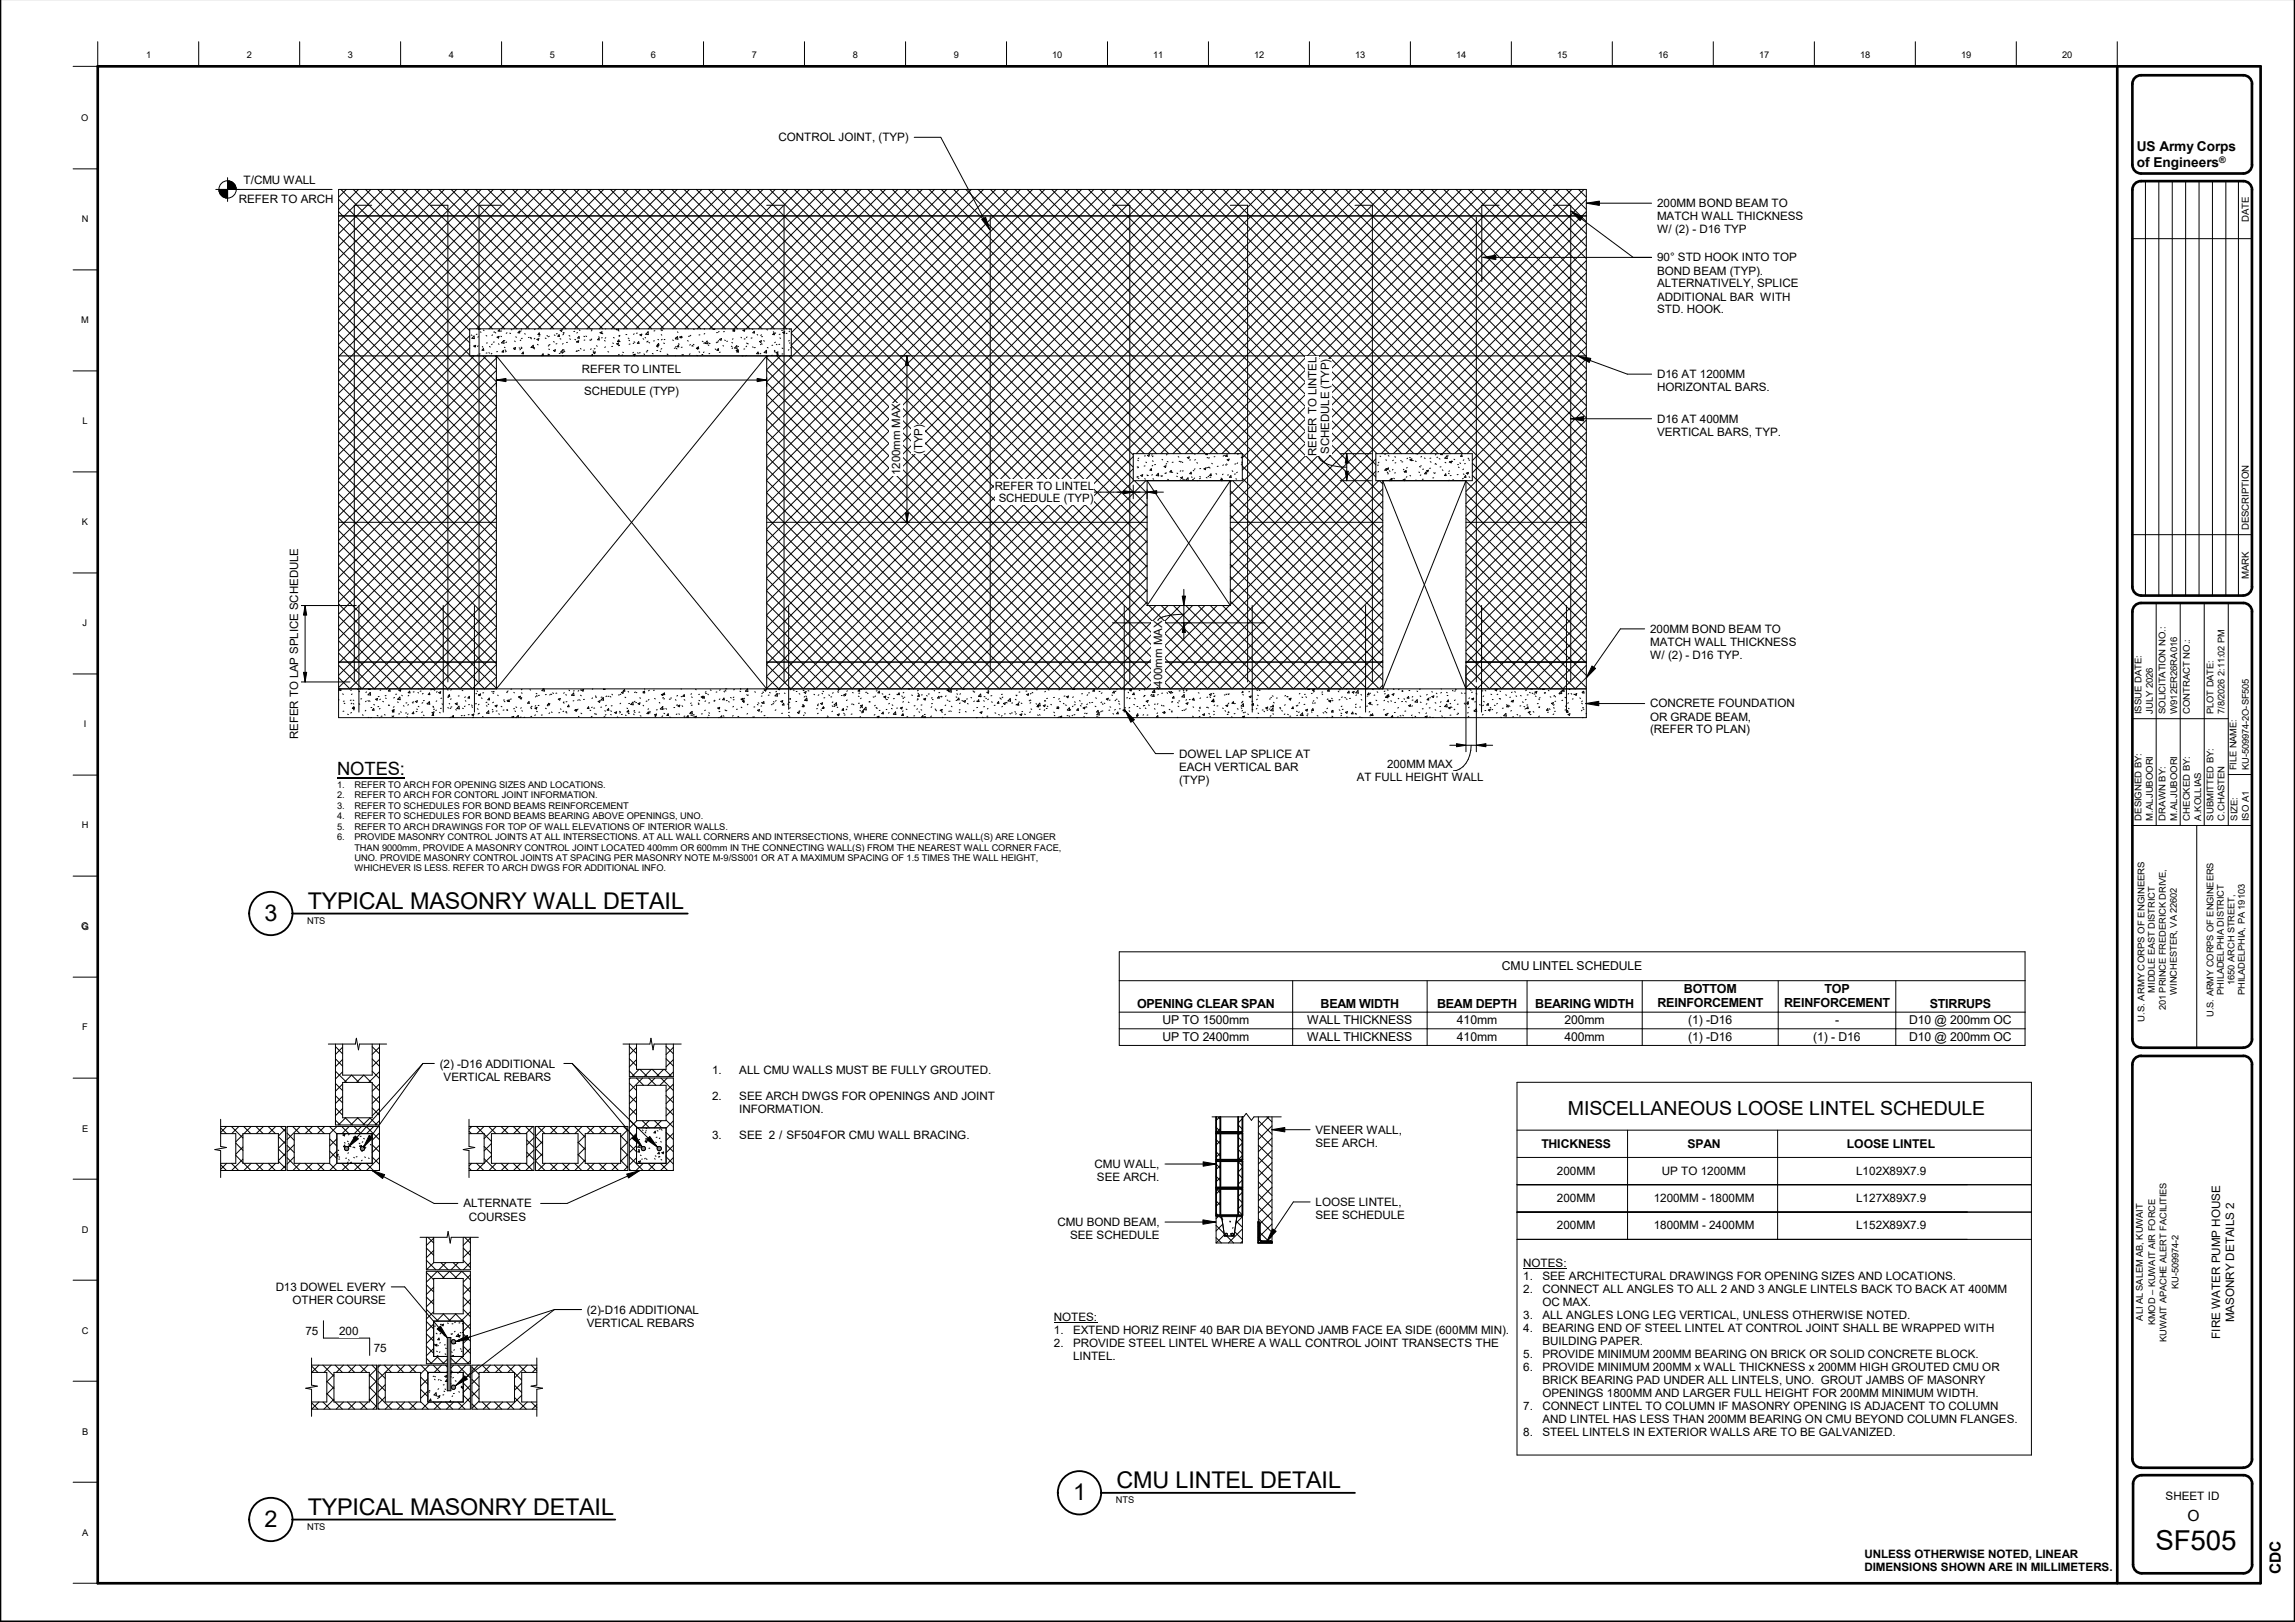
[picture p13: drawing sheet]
<svg xmlns="http://www.w3.org/2000/svg" width="841mm" height="594mm" viewBox="0 0 841 594" stroke-linecap="round" stroke-linejoin="round" font-family="sans-serif">
<defs><g id="words">
<text font-size="10.1" x="789.9" y="567.7">SF505</text>
<g font-size="8.5">
<text x="112.8" y="332.8">TYPICAL MASONRY WALL DETAIL</text>
<text x="96.9" y="337.3">3</text>
<text x="409.2" y="545">CMU LINTEL DETAIL</text>
<text x="393.3" y="549.5">1</text>
<text x="112.8" y="554.8">TYPICAL MASONRY DETAIL</text>
<text x="96.9" y="559.3">2</text>
</g>
<text font-size="7.1" x="574.6" y="408.3">MISCELLANEOUS LOOSE LINTEL SCHEDULE</text>
<text font-size="6.7" x="123.5" y="283.8">NOTES:</text>
<g font-size="5.6">
<text x="801.7" y="557.2">O</text>
<text x="835.9" y="576.4" transform="rotate(-90 835.9 576.4)">CDC</text>
</g>
<g font-size="5">
<text x="783.1" y="55.2">US Army Corps</text>
<text x="783.1" y="61.1">of Engineers</text>
</g>
<g font-size="4.6">
<text x="617.1" y="363.8">BOTTOM</text>
<text x="668.6" y="363.8">TOP</text>
<text x="416.7" y="369.1">OPENING CLEAR SPAN</text>
<text x="484" y="369.1">BEAM WIDTH</text>
<text x="526.6" y="369.1">BEAM DEPTH</text>
<text x="562.6" y="369.1">BEARING WIDTH</text>
<text x="607.4" y="368.9">REINFORCEMENT</text>
<text x="653.8" y="368.9">REINFORCEMENT</text>
<text x="707.2" y="369.1">STIRRUPS</text>
</g>
<g font-size="4.5">
<text x="550.4" y="355.3">CMU LINTEL SCHEDULE</text>
<text x="426" y="375.2">UP TO 1500mm</text>
<text x="479" y="375.2">WALL THICKNESS</text>
<text x="533.9" y="375.2">410mm</text>
<text x="573.3" y="375.2">200mm</text>
<text x="618.6" y="375.2">(1) -D16</text>
<text x="672.5" y="375.2">-</text>
<text x="699.6" y="375.2">D10 @ 200mm OC</text>
<text x="426" y="381.3">UP TO 2400mm</text>
<text x="479" y="381.3">WALL THICKNESS</text>
<text x="533.9" y="381.3">410mm</text>
<text x="573.3" y="381.3">400mm</text>
<text x="618.6" y="381.3">(1) -D16</text>
<text x="664.5" y="381.3">(1) - D16</text>
<text x="699.6" y="381.3">D10 @ 200mm OC</text>
</g>
<g font-size="4.4">
<text x="564.9" y="420.6">THICKNESS</text>
<text x="618.4" y="420.6">SPAN</text>
<text x="676.8" y="420.6">LOOSE LINTEL</text>
</g>
<g font-size="4.3">
<text x="89.2" y="67.5">T/CMU WALL</text>
<text x="432.1" y="277.5">DOWEL LAP SPLICE AT</text>
<text x="432.1" y="282.2">EACH VERTICAL BAR</text>
<text x="432.1" y="287">(TYP)</text>
<text x="285.6" y="417.2">/</text>
<text x="288.2" y="417.2">SF504</text>
<text x="570.5" y="430.3">200MM</text>
<text x="609" y="430.3">UP TO 1200MM</text>
<text x="680.2" y="430.3">L102X89X7.9</text>
<text x="570.5" y="440.3">200MM</text>
<text x="606" y="440.3">1200MM -</text>
<text x="626.3" y="440.3">1800MM</text>
<text x="680.2" y="440.3">L127X89X7.9</text>
<text x="570.5" y="450.3">200MM</text>
<text x="606" y="450.3">1800MM -</text>
<text x="626.3" y="450.3">2400MM</text>
<text x="680.2" y="450.3">L152X89X7.9</text>
<text x="818.7" y="484.3" transform="rotate(-90 818.7 484.3)">MASONRY DETAILS 2</text>
<text x="111.9" y="489">75</text>
<text x="813.6" y="490.3" transform="rotate(-90 813.6 490.3)">FIRE WATER PUMP HOUSE</text>
<text x="136.9" y="495.3">75</text>
<text x="793.6" y="549.4">SHEET ID</text>
</g>
<g font-size="4.2">
<text x="285.3" y="51.8">CONTROL JOINT, (TYP)</text>
<text x="87.5" y="74.5">REFER TO ARCH</text>
<text x="607.2" y="75.9">200MM BOND BEAM TO</text>
<text x="607.2" y="80.7">MATCH WALL THICKNESS</text>
<text x="607.2" y="85.4">W/ (2) -</text>
<text x="622.8" y="85.4">D16 TYP</text>
<text x="607.2" y="95.8">90° STD HOOK INTO TOP</text>
<text x="607.2" y="100.5">BOND BEAM (TYP).</text>
<text x="607.2" y="105.3">ALTERNATIVELY, SPLICE</text>
<text x="607.2" y="110.1">ADDITIONAL BAR WITH</text>
<text x="607.2" y="114.8">STD. HOOK.</text>
<text x="213.2" y="136.5">REFER TO LINTEL</text>
<text x="607.2" y="138.5">D16 AT 1200MM</text>
<text x="607.2" y="143.3">HORIZONTAL BARS.</text>
<text x="214.1" y="144.7">SCHEDULE (TYP)</text>
<text x="607.2" y="154.9">D16 AT 400MM</text>
<text x="607.2" y="159.6">VERTICAL BARS, TYP.</text>
<text x="338" y="166.3" transform="rotate(-90 338 166.3)">(TYP)</text>
<text x="482.4" y="167" transform="rotate(-90 482.4 167)">REFER TO LINTEL</text>
<text x="487.1" y="166.2" transform="rotate(-90 487.1 166.2)">SCHEDULE (TYP)</text>
<text x="329.8" y="174" transform="rotate(-90 329.8 174)">1200mm MAX</text>
<text x="364.5" y="179.3">REFER TO LINTEL</text>
<text x="366" y="184">SCHEDULE (TYP)</text>
<text x="604.7" y="231.8">200MM BOND BEAM TO</text>
<text x="604.7" y="236.6">MATCH WALL THICKNESS</text>
<text x="604.7" y="241.3">W/ (2) -</text>
<text x="620.2" y="241.3">D16 TYP.</text>
<text x="425.8" y="251.5" transform="rotate(-90 425.8 251.5)">400mm MAX</text>
<text x="604.7" y="259.1">CONCRETE FOUNDATION</text>
<text x="604.7" y="263.9">OR GRADE BEAM,</text>
<text x="604.7" y="268.6">(REFER TO PLAN)</text>
<text x="109.3" y="270.8" transform="rotate(-90 109.3 270.8)">REFER TO LAP SPLICE SCHEDULE</text>
<text x="508.4" y="281.4">200MM MAX</text>
<text x="497.2" y="286.1">AT FULL HEIGHT WALL</text>
<text x="161.2" y="391">(2) -D16 ADDITIONAL</text>
<text x="162.6" y="395.8">VERTICAL REBARS</text>
<text x="260.9" y="393.4">1.</text>
<text x="270.9" y="393.4">ALL CMU WALLS MUST BE FULLY GROUTED.</text>
<text x="260.9" y="403">2.</text>
<text x="270.9" y="403">SEE ARCH DWGS FOR OPENINGS AND JOINT</text>
<text x="270.9" y="407.8">INFORMATION.</text>
<text x="260.9" y="417.3">3.</text>
<text x="270.9" y="417.3">SEE 2</text>
<text x="300.9" y="417.3">FOR CMU WALL BRACING.</text>
<text x="482.1" y="415.2">VENEER WALL,</text>
<text x="482.1" y="420">SEE ARCH.</text>
<text x="401.1" y="427.8">CMU WALL,</text>
<text x="402" y="432.6">SEE ARCH.</text>
<text x="169.8" y="442.3">ALTERNATE</text>
<text x="482.1" y="441.7">LOOSE LINTEL,</text>
<text x="171.8" y="447">COURSES</text>
<text x="387.5" y="449.1">CMU BOND BEAM,</text>
<text x="482.1" y="446.5">SEE SCHEDULE</text>
<text x="392.1" y="453.9">SEE SCHEDULE</text>
<text x="558.2" y="464">NOTES:</text>
<text x="101" y="472.8">D13 DOWEL EVERY</text>
<text x="558.2" y="468.8">1.</text>
<text x="558.2" y="473.5">2.</text>
<text x="565.2" y="468.8">SEE ARCHITECTURAL DRAWINGS FOR OPENING SIZES AND LOCATIONS.</text>
<text x="565.2" y="473.5">CONNECT ALL ANGLES TO ALL 2 AND 3 ANGLE LINTELS BACK TO BACK AT 400MM</text>
<text x="107.2" y="477.6">OTHER COURSE</text>
<text x="565.2" y="478.3">OC MAX.</text>
<text x="215.1" y="481.1">(2)-D16 ADDITIONAL</text>
<text x="215.1" y="485.9">VERTICAL REBARS</text>
<text x="386.2" y="483.8">NOTES:</text>
<text x="558.2" y="483.1">3.</text>
<text x="565.2" y="483.1">ALL ANGLES LONG LEG VERTICAL, UNLESS OTHERWISE NOTED.</text>
<text x="124.2" y="489">200</text>
<text x="386.2" y="488.6">1.</text>
<text x="393.2" y="488.6">EXTEND HORIZ REINF 40 BAR DIA BEYOND JAMB FACE EA SIDE (600MM MIN).</text>
<text x="558.2" y="487.8">4.</text>
<text x="565.2" y="487.8">BEARING END OF STEEL LINTEL AT CONTROL JOINT SHALL BE WRAPPED WITH</text>
<text x="386.2" y="493.3">2.</text>
<text x="393.2" y="493.3">PROVIDE STEEL LINTEL WHERE A WALL CONTROL JOINT TRANSECTS THE</text>
<text x="558.2" y="497.4">5.</text>
<text x="565.2" y="492.6">BUILDING PAPER.</text>
<text x="565.2" y="497.4">PROVIDE MINIMUM 200MM BEARING ON BRICK OR SOLID CONCRETE BLOCK.</text>
<text x="393.2" y="498.1">LINTEL.</text>
<text x="558.2" y="502.1">6.</text>
<text x="565.2" y="502.1">PROVIDE MINIMUM 200MM x WALL THICKNESS x 200MM HIGH GROUTED CMU OR</text>
<text x="565.2" y="506.9">BRICK BEARING PAD UNDER ALL LINTELS, UNO. GROUT JAMBS OF MASONRY</text>
<text x="565.2" y="511.6">OPENINGS 1800MM AND LARGER FULL HEIGHT FOR 200MM MINIMUM WIDTH.</text>
<text x="558.2" y="516.4">7.</text>
<text x="565.2" y="521.2">AND LINTEL HAS LESS THAN 200MM BEARING ON CMU BEYOND COLUMN FLANGES.</text>
<text x="565.2" y="516.4">CONNECT LINTEL TO COLUMN IF MASONRY OPENING IS ADJACENT TO COLUMN</text>
<text x="558.2" y="525.9">8.</text>
<text x="565.2" y="525.9">STEEL LINTELS IN EXTERIOR WALLS ARE TO BE GALVANIZED.</text>
<text x="683.2" y="570.6">UNLESS OTHERWISE NOTED, LINEAR</text>
<text x="683.2" y="575.6">DIMENSIONS SHOWN ARE IN MILLIMETERS.</text>
</g>
<g font-size="3.5">
<text x="824.1" y="81.2" transform="rotate(-90 824.1 81.2)">DATE</text>
<text x="824.1" y="194.2" transform="rotate(-90 824.1 194.2)">DESCRIPTION</text>
<text x="824.1" y="212" transform="rotate(-90 824.1 212)">MARK</text>
</g>
<g font-size="3.4">
<text x="53.5" y="21.3">1</text>
<text x="90.5" y="21.3">2</text>
<text x="127.5" y="21.3">3</text>
<text x="164.5" y="21.3">4</text>
<text x="201.5" y="21.3">5</text>
<text x="238.5" y="21.3">6</text>
<text x="275.5" y="21.3">7</text>
<text x="312.5" y="21.3">8</text>
<text x="349.5" y="21.3">9</text>
<text x="385.6" y="21.3">10</text>
<text x="422.6" y="21.3">11</text>
<text x="459.7" y="21.3">12</text>
<text x="496.7" y="21.3">13</text>
<text x="533.7" y="21.3">14</text>
<text x="570.7" y="21.3">15</text>
<text x="607.7" y="21.3">16</text>
<text x="644.7" y="21.3">17</text>
<text x="681.7" y="21.3">18</text>
<text x="718.7" y="21.3">19</text>
<text x="755.7" y="21.3">20</text>
<text x="29.8" y="44.4">O</text>
<text x="29.9" y="81.4">N</text>
<text x="29.8" y="118.4">M</text>
<text x="30.2" y="155.4">L</text>
<text x="30" y="192.4">K</text>
<text x="30.3" y="229.4">J</text>
<text x="784.8" y="261.5" transform="rotate(-90 784.8 261.5)">ISSUE DATE:</text>
<text x="788.9" y="261.5" transform="rotate(-90 788.9 261.5)">JULY 2026</text>
<text x="793.6" y="261.5" transform="rotate(-90 793.6 261.5)">SOLICITATION NO.:</text>
<text x="797.8" y="261.5" transform="rotate(-90 797.8 261.5)">W912ER26RA016</text>
<text x="802.4" y="261.5" transform="rotate(-90 802.4 261.5)">CONTRACT NO.:</text>
<text x="811.1" y="261.5" transform="rotate(-90 811.1 261.5)">PLOT DATE:</text>
<text x="815.2" y="261.5" transform="rotate(-90 815.2 261.5)">7/8/2026 2:11:02 PM</text>
<text x="30.7" y="266.4">I</text>
<text x="819.6" y="282.1" transform="rotate(-90 819.6 282.1)">FILE NAME:</text>
<text x="824.1" y="282.1" transform="rotate(-90 824.1 282.1)">KU-509974-2O-SF505</text>
<text x="123.5" y="288.5">1.</text>
<text x="123.5" y="292.4">2.</text>
<text x="129.9" y="288.5">REFER TO ARCH FOR OPENING SIZES AND LOCATIONS.</text>
<text x="129.9" y="292.4">REFER TO ARCH FOR CONTORL JOINT INFORMATION.</text>
<text x="123.5" y="296.2">3.</text>
<text x="129.9" y="296.2">REFER TO SCHEDULES FOR BOND BEAMS REINFORCEMENT</text>
<text x="29.9" y="303.4">H</text>
<text x="123.5" y="300">4.</text>
<text x="123.5" y="303.9">5.</text>
<text x="129.9" y="300">REFER TO SCHEDULES FOR BOND BEAMS BEARING ABOVE OPENINGS, UNO.</text>
<text x="129.9" y="303.9">REFER TO ARCH DRAWINGS FOR TOP OF WALL ELEVATIONS OF INTERIOR WALLS.</text>
<text x="784.8" y="300.5" transform="rotate(-90 784.8 300.5)">DESIGNED BY:</text>
<text x="788.9" y="300.5" transform="rotate(-90 788.9 300.5)">M.ALJUBOORI</text>
<text x="793.6" y="300.5" transform="rotate(-90 793.6 300.5)">DRAWN BY:</text>
<text x="797.8" y="300.5" transform="rotate(-90 797.8 300.5)">M.ALJUBOORI</text>
<text x="802.4" y="300.5" transform="rotate(-90 802.4 300.5)">CHECKED BY:</text>
<text x="806.6" y="300.5" transform="rotate(-90 806.6 300.5)">A.KOLLIAS</text>
<text x="811.1" y="300.5" transform="rotate(-90 811.1 300.5)">SUBMITTED BY:</text>
<text x="815.2" y="300.5" transform="rotate(-90 815.2 300.5)">C.CHASTEN</text>
<text x="820" y="300.5" transform="rotate(-90 820 300.5)">SIZE:</text>
<text x="824.1" y="300.7" transform="rotate(-90 824.1 300.7)">ISO A1</text>
<text x="123.5" y="307.7">6.</text>
<text x="129.9" y="307.7">PROVIDE MASONRY CONTROL JOINTS AT ALL INTERSECTIONS. AT ALL WALL CORNERS AND INTERSECTIONS, WHERE CONNECTING WALL(S) ARE LONGER</text>
<text x="129.9" y="311.5">THAN 9000mm, PROVIDE A MASONRY CONTROL JOINT LOCATED 400mm OR 600mm IN THE CONNECTING WALL(S) FROM THE NEAREST WALL CORNER FACE,</text>
<text x="129.9" y="315.4">UNO. PROVIDE MASONRY CONTROL JOINTS AT SPACING PER MASONRY NOTE M-9/SS001 OR AT A MAXIMUM SPACING OF 1.5 TIMES THE WALL HEIGHT,</text>
<text x="129.9" y="319.2">WHICHEVER IS LESS. REFER TO ARCH DWGS FOR ADDITIONAL INFO.</text>
<text x="29.8" y="340.4">G</text>
<text x="112.5" y="338.5">NTS</text>
<text x="789.7" y="363.5" transform="rotate(-90 789.7 363.5)">MIDDLE EAST DISTRICT</text>
<text x="797.8" y="364.4" transform="rotate(-90 797.8 364.4)">WINCHESTER, VA 22602</text>
<text x="815" y="364.3" transform="rotate(-90 815 364.3)">PHILADELPHIA DISTRICT</text>
<text x="818.8" y="360.7" transform="rotate(-90 818.8 360.7)">1650 ARCH STREET,</text>
<text x="822.6" y="364.4" transform="rotate(-90 822.6 364.4)">PHILADELPHIA, PA 19103</text>
<text x="793.7" y="370" transform="rotate(-90 793.7 370)">201 PRINCE FREDERICK DRIVE,</text>
<text x="30.1" y="377.4">F</text>
<text x="785.8" y="374.3" transform="rotate(-90 785.8 374.3)">U.S. ARMY CORPS OF ENGINEERS</text>
<text x="811.1" y="372.4" transform="rotate(-90 811.1 372.4)">U.S. ARMY CORPS OF ENGINEERS</text>
<text x="30.1" y="414.4">E</text>
<text x="29.9" y="451.4">D</text>
<text x="798.3" y="472.2" transform="rotate(-90 798.3 472.2)">KU-509974-2</text>
<text x="785.2" y="483.7" transform="rotate(-90 785.2 483.7)">ALI AL SALEM AB, KUWAIT</text>
<text x="789.7" y="485.4" transform="rotate(-90 789.7 485.4)">KMOD – KUWAIT AIR FORCE</text>
<text x="30" y="488.6">C</text>
<text x="794" y="491.5" transform="rotate(-90 794 491.5)">KUWAIT APACHE ALERT FACILITIES</text>
<text x="30.1" y="525.5">B</text>
<text x="408.9" y="550.7">NTS</text>
<text x="30.1" y="562.5">A</text>
<text x="112.5" y="560.5">NTS</text>
</g>
<text font-size="3.3" x="813.3" y="59.6">®</text>
</g></defs>
<g fill="none" stroke="#000" stroke-width=".37">
<path d="M124.1 77.5l48 48.1M124.1 73l48 48.1M124.1 69.4h457.2v193.4h-457.2zM124.1 79.1h457.2M124.9 69.4l51.1 51M126.9 69.4l-2.8 2.8M129.5 69.4l51 51M131.4 69.4l-7.3 7.3M133.9 69.4l51.1 51M135.9 69.4l-11.8 11.8M136.2 75.2h-6.4v174.6M138.4 69.4l51 51"/>
<path d="M140.4 69.4l-16.3 16.3M142.9 69.4l51 51M144.9 69.4l-20.8 20.8M147.4 69.4l51 51M149.4 69.4l-25.3 25.3M151.9 69.4l51 51M153.9 69.4l-29.8 29.8M156.4 69.4l51 51M157.8 75.2h6.3v174.6M158.4 69.4l-34.3 34.3M160.9 69.4l51 51M162.9 69.4l-38.8 38.8"/>
<path d="M165.4 69.4l51 51M167.3 69.4l-43.2 43.3M169.8 69.4l51.1 51M171.8 69.4l-47.7 47.7M174.3 69.4l51.1 51M176.3 69.4l-52.2 52.2M178.8 69.4l51.1 51M180.8 69.4l-56.7 56.7M183.3 69.4l51.1 51M183.6 75.2h-8v174.6M185.3 69.4l-61.2 61.2M187.8 69.4l51 51"/>
<path d="M189.8 69.4l-65.7 65.7M192.3 69.4l51 51M194.3 69.4l-70.2 70.2M196.8 69.4l51 51M198.8 69.4l-74.7 74.7M201.3 69.4l51 51M203.3 69.4l-79.2 79.1M205.8 69.4l51 51M207.8 69.4l-83.7 83.7M210.3 69.4l51 51M212.3 69.4l-88.2 88.2M214.8 69.4l51 51"/>
<path d="M216.7 69.4l-92.6 92.7M219.2 69.4l51.1 51M221.2 69.4l-97.1 97.1M223.7 69.4l51.1 51M225.7 69.4l-51 51M228.2 69.4l51.1 51M230.2 69.4l-51 51M232.7 69.4l51.1 51M234.7 69.4l-51 51M237.2 69.4l51 51M239.2 69.4l-51 51M241.7 69.4l182.9 182.9"/>
<path d="M243.7 69.4l-51 51M246.2 69.4l182.9 182.9M248.2 69.4l-51.1 51M250.7 69.4l182.9 182.9M252.6 69.4l-51 51M255.2 69.4l182.9 182.9M257.2 69.4l-51.1 51M259.7 69.4l182.9 182.9M261.7 69.4l-51.1 51M264.2 69.4l182.8 182.9M266.1 69.4l-51 51M268.6 69.4l151.8 151.7"/>
<path d="M270.6 69.4l-51 51M273.1 69.4l147.3 147.2M275.1 69.4l-51 51M277.6 69.4l142.8 142.7M279.6 69.4l-51 51M281 75.2h6.3v174.6M282.1 69.4l138.3 138.2M284.1 69.4l-51.1 51M286.6 69.4l133.8 133.8M288.6 69.4l-51 51M291.1 69.4l129.3 129.3M293.1 69.4l-51 51"/>
<path d="M295.6 69.4l124.8 124.8M297.6 69.4l-51.1 51M300.1 69.4l120.3 120.3M302 69.4l-51 51M304.6 69.4l115.8 115.8M306.5 69.4l-51 51M309.1 69.4l106.2 106.2M311.1 69.4l-51.1 51M313.6 69.4l101.7 101.7M315.6 69.4l-51.1 51M318.1 69.4l97.2 97.2M320 69.4l-51 51"/>
<path d="M322.5 69.4l96.8 96.8M324.5 69.4l-51 51M327 69.4l96.8 96.8M329 69.4l-51 51M331.5 69.4l96.8 96.8M333.5 69.4l-51.1 51M336 69.4l96.8 96.8M338 69.4l-51.1 51M340.5 69.4l96.8 96.8M342.5 69.4l-52.5 52.5M345 69.4l96.7 96.8M347 69.4l-57.1 57"/>
<path d="M349.5 69.4l96.7 96.8M351.5 69.4l-70.5 70.5M353.9 69.4l96.8 96.8M355.9 69.4l-74.9 75M358.4 69.4l96.8 96.8M360.4 69.4l-79.4 79.4M362.9 79.3v166.9M363 69.4l143.7 143.8M364.9 69.4l-83.9 83.9M367.5 69.4l139.2 139.3M369.4 69.4l-88.4 88.4M371.9 69.4l134.8 134.8"/>
<path d="M373.9 69.4l-92.9 92.9M376.4 69.4l130.3 130.3M378.4 69.4l-97.4 97.4M380.9 69.4l125.8 125.8M382.9 69.4l-101.9 101.9M385.4 69.4l121.3 121.3M387.4 69.4l-106.4 106.4M389.9 69.4l116.8 116.8M391.9 69.4l-110.9 110.9M394.4 69.4l112.3 112.3M396.4 69.4l-115.4 115.4M398.9 69.4l105.3 105.3"/>
<path d="M400.9 69.4l-119.9 119.9M403.4 69.4l100.8 100.8M405.3 69.4l-124.3 124.4M407.7 75.2h6.3v174.6M407.8 69.4l96.8 96.8M409.8 69.4l-128.8 128.8M412.3 69.4l96.8 96.8M414.3 69.4l-133.3 133.3M416.8 69.4l96.8 96.8M418.8 69.4l-137.8 137.8M421.3 69.4l96.8 96.8M423.3 69.4l-142.3 142.3"/>
<path d="M425.8 69.4l96.8 96.8M427.8 69.4l-146.8 146.8M430.3 69.4l96.7 96.8M432.3 69.4l-151.3 151.3M434.8 69.4l96.8 96.8M436.8 69.4l-155.8 155.8M439.3 69.4l96.8 96.8M441.3 69.4l-160.3 160.3M443.8 69.4l137.5 137.6M445.8 69.4l-164.8 164.8M448.3 69.4l133 133M450.3 69.4l-169.3 169.3"/>
<path d="M450.8 75.2h6.4v174.6M452.8 69.4l128.5 128.6M454.7 69.4l-173.7 173.8M457.2 69.4l124.1 124.1M459.2 69.4l-178.2 178.3M461.7 69.4l119.6 119.6M463.7 69.4l-182.7 182.7M466.2 69.4l115.1 115.1M468.2 69.4l-182.9 182.9M470.7 69.4l110.6 110.6M472.7 69.4l-182.9 182.9M475.2 69.4l106.1 106.1"/>
<path d="M477.2 69.4l-182.9 182.9M479.7 69.4l101.6 101.6M481.7 69.4l-182.9 182.9M484.2 69.4l97.1 97.1M486.2 69.4l-182.9 182.9M488.7 69.4l92.6 92.7M490.7 69.4l-182.9 183.1h-.7l.2-.2M493.2 69.4l88.1 88.2M495.2 69.4l-182.9 182.9M496.6 75.2h6.3v174.6M497.7 69.4l83.6 83.7M499.7 69.4l-183 182.9"/>
<path d="M502.2 69.4l79.1 79.2M504.1 69.4l-182.9 182.9M506.6 69.4l74.7 74.7M508.6 69.4l-182.9 182.9M511.1 69.4l70.2 70.2M513.1 69.4l-96.8 96.8M515.6 69.4l65.7 65.7M517.6 69.4l-96.8 96.8M520.1 69.4l61.2 61.2M522.1 69.4l-96.8 96.8M524.6 69.4l56.7 56.7M526.6 69.4l-96.7 96.8"/>
<path d="M529.1 69.4l52.2 52.2M531.1 69.4l-96.8 96.8M533.6 69.4l47.7 47.7M535.6 69.4l-96.8 96.8M538.1 69.4l43.2 43.3M540 69.4l-96.7 96.8M541 79.5v170.3M542.6 69.4l38.7 38.8M544.6 69.4l-96.8 96.8M547.1 69.4l34.2 34.3M549.1 69.4l-96.8 96.8M549.4 75.2h-6.4v27.9"/>
<path d="M551.6 69.4l29.7 29.8M553.6 69.4l-98.3 98.2h-.4l.4-.4M556 69.4l25.3 25.3M558 69.4l-102.7 102.8M560.5 69.4l20.8 20.8M562.5 69.4l-111.7 111.7M565 69.4l16.3 16.3M567 69.4l-116.2 116.1M569.3 75.2h6.3v174.6M569.5 69.4l11.8 11.8M571.5 69.4l-120.7 120.6M574 69.4l7.3 7.3"/>
<path d="M576 69.4l-125.2 125.1M578.5 69.4l2.8 2.8M580.5 69.4l-129.7 129.6M581.3 73l-130.5 130.5M581.3 77.5l-130.5 130.5M124.1 100l57.8 57.8M124.1 95.5l57.8 57.8M124.1 91l57.8 57.8M124.1 86.5l57.8 57.8M124.1 82l48 48M581.3 82l-130.5 130.5M581.3 86.5l-130.5 130.5"/>
<path d="M581.3 91l-75.1 75.2M581.3 95.5l-70.6 70.7M581.3 100l-66.1 66.2M124.1 117.9l57.8 57.8M124.1 113.5l57.8 57.7M124.1 109l57.8 57.8M124.1 104.4l57.8 57.9M581.3 104.4l-61.7 61.8M581.3 109l-57.2 57.2M581.3 113.5l-52.7 52.7M581.3 117.9l-48.2 48.3M124.1 135.9l57.8 57.8"/>
<path d="M124.1 131.4l57.8 57.8M124.1 126.9l57.8 57.8M124.1 122.4l57.8 57.8M124.1 130.3h457.2M172.1 123l-48 48M172.1 127.5l-48 48M172.1 126.5h.1M172.1 130.3v-9.9h117.9v9.9M172.4 130.3l9.5 9.5M172.7 122.7l.3 .2M173.2 130.2l.2 .1M173.6 126.7l.7-.2-.2 .6z"/>
<path d="M173.7 130.3l-49.6 49.7M173.7 123.1l.1 .9-.9-.1zM173.9 126.7l.3 .2M174.8 122.4l-.3 .1M175.1 130l-.3 .3M175.3 126.7l-.3 .2M175.4 123.3l-.3 .2M175.4 120.4l-.1 .2 .6 .1-.1-.3M175.9 129.6l-.3 .1M176 121.5l.3 .2M176.7 126.9l.3 .3M176.9 130.3l5 5"/>
<path d="M177.2 127.7l.1 .6h-.6zM177.2 120.9l.2 .2M178.1 122.9l.3 .2M178.2 130.3l-54.1 54.2M178.5 129.3h-.4M178.6 125.6h-.3M179.2 129.2l.2 .2M179.4 126.9l.3 .2M180.3 129.4l-.3 .2M180.4 126l-.3 .2M180.5 122.6l-.2 .3M181.1 125.3h-.3"/>
<path d="M181.3 121.6h-.4M181.4 121.8l.3 .2M181.4 130.3l.5 .6M181.9 131.2l-57.8 57.8M181.9 135.7l-57.8 57.8M181.9 130.3v122l99.1-122v122zM182.2 123.5l.7-.3-.2 .6zM182.3 128.8h-.3M182.7 125.9l.2 .3M183 120.7l.2 .6-.7-.1zM183.6 123.1l.2 .2M183.8 121.2l-.3 .1"/>
<path d="M184.4 128.3l.2 .6h-.6zM184.6 124.8l.1 .9-.9-.1zM184.8 127.2l.3 .1M185 124.8h-.3M185.1 128.1l.2 .3M185.5 128.7l-.2 .2M185.7 125.3l-.3 .2M185.8 121.9l-.3 .2M186.8 122l.3 .2M187.7 120.7l-.4 .1M188.2 127.6l.7-.3-.2 .6zM188.6 124.9l.2 .2"/>
<path d="M188.7 127.9l-.3 .1M189 123.4l.3 .1M190.2 127.4l.3 .2M190.3 121.3l.2 .6h-.7zM190.8 127.9l-.3 .2M190.9 124.5l-.3 .3M191 120.4h.2M191 121.2l-.3 .2M191 127.1l.3 .2M191.3 127.6h-.4M191.4 123.9l-.3 .1M191.7 128.9l.2 .7-.6-.1z"/>
<path d="M192.2 122.2l.3 .2M193.9 123.6h-.3M194.4 123.6l.3 .2M194.5 123.9l.2 .2M194.6 127.3l.8-.8 .1 .9zM195.1 127.1h-.3M195.7 127.6l.2 .2M195.9 127.3l-.3 .2M196 123.9l-.3 .2M196.1 120.5l-.2 .2M196.8 124.3l.7-.3-.2 .6zM196.9 126.1l.3 .2"/>
<path d="M197.6 121.9l.1 .7-.6-.1zM197.7 122.5l.3 .1M197.8 123.1h-.4M198.9 130.3h-.4M199 129.6l.1 .6h-.6zM199.8 123.8l.3 .2M200.4 122.9l.3 .2M200.8 129.7l.3 .2M201 129.9l-.2 .2M201.1 127.8l.3 .2M201.2 126.5l-.3 .2M201.3 123.1l-.3 .3"/>
<path d="M201.4 129.9l-.3 .1M201.5 126.2l-.3 .1M202.8 128.4l.7-.3-.2 .6zM202.9 125.1l.2 .2M203.1 122.7l.3 .2M204.1 125.9h-.3M204.2 122.2l-.3 .1M204.9 122.6l.1 .6-.6-.1zM205.2 124l.3 .2M205.3 121l.7-.3-.2 .7zM205.3 129.4l-.4 .1M206.2 130.3h.1"/>
<path d="M206.2 128.1l.2 1-.9-.2zM206.2 129.2l-.2 .2M206.4 125.8l-.3 .2M206.4 121.8l.2 .3M206.5 122.4l-.3 .2M206.5 128.1l.3 .2M206.8 128.7l.2 .2M206.8 121.9h-.4M207.9 125.4h-.3M208.5 122.9l.3 .2M208.8 124.1l.2 .2M210.6 121.4h-.3"/>
<path d="M210.7 124.3l.2 .2M211.4 125.1l.7-.3-.2 .6zM211.4 128.5l-.3 .2M211.5 125.1l-.3 .3M211.6 121.8l-.2 .2M211.7 128.6h-.4M211.9 128.3l.3 .2M212.2 123.2l.1 .7-.6-.1zM212.3 120.8l.2 .3M212.7 127.6l.2 .2M214 123.1l.2 .2M214.2 128.2l-.3 .1"/>
<path d="M214.3 124.5l-.3 .1M214.7 123.1l.3 .2M216.1 124.5l.3 .2M216.6 130.3l.5-.5 .1 .5M216.7 127.8l-.3 .2M216.8 124.4l-.3 .2M216.9 124.2h-.3M216.9 121l-.2 .2M217 120.5l-.3 .1M217.3 128.5l.3 .2M217.4 129.2l.7-.3-.2 .6zM218.1 127.7l-.4 .1"/>
<path d="M218.6 126.6l.3 .2M219.4 123.4l.3 .1M219.5 123.9l.1 .6-.6-.1zM219.9 121.8l.7-.3-.2 .7zM220.6 122l.3 .3M220.7 123.7h-.3M221.5 124.7l.3 .2M221.9 127l-.3 .3M222 120.4l-.1 .1M222 123.7l-.3 .2M222.8 128.8l.3 .1M224.5 126.9h-.3"/>
<path d="M224.5 125.6l.3 .2M224.8 123.6l.3 .2M226 125.9l.7-.3-.2 .7zM226.1 120.4l-.3 .3 .9 .2v-.5M226.6 121l.2 .2M226.8 124.5l.1 .6h-.6zM226.9 129.8l-.3 .2M226.9 125l.3 .1M227 126.4l-.3 .2M227 126.5l-.3 .1M227.1 123l-.2 .2M227.2 122.9h-.4"/>
<path d="M228.2 129l.3 .2M228.2 130l-.3 .1M229.7 122.5l-.3 .1M230.2 123.8l.3 .2M230.5 124.6l.2 .2M230.9 126l-.4 .1M232 130l.7-.2-.2 .5zM232.2 129l-.3 .2M232.3 125.6l-.3 .3M232.4 125.2l.3 .2M232.4 122.3l-.2 .2M233.6 122h-.4"/>
<path d="M233.6 129.2l.3 .2M234.1 125.1l.1 .7-.6-.1zM234.5 122.6l.7-.2-.2 .6zM234.6 129.2h-.3M235.6 124l.3 .2M236 129.6l.2 .2M236.4 123.6l.2 .2M237.2 128.9h-.4M237.3 125.2h-.3M237.4 128.3l-.3 .2M237.4 121.6l.2 1-1-.2zM237.5 124.9l-.3 .2"/>
<path d="M237.6 121.5l-.2 .3M237.8 125.4l.3 .2M239.1 129.5l.3 .1M239.8 124.8l-.3 .1M240 121.2h-.4M240.6 126.7l.7-.2-.2 .6zM241 128.4h-.3M241.1 124.3l.2 .2M241.3 125.8l.2 .6h-.6zM241.9 128.6l.2 .2M242.3 122.6l.2 .2M242.5 127.7l-.3 .2"/>
<path d="M242.5 120.8l-.3 .1M242.7 124.3l-.3 .2M242.8 120.9l-.3 .2M243.2 125.6l.3 .2M243.7 124.3l-.3 .1M244.5 129.7l.3 .2M246.5 124.5l.3 .2M247.4 127.5l-.3 .1M247.5 124.1l.8-.8 .1 .9zM247.6 130.3h.1M247.8 126.9l-.3 .2M247.8 127.6l.3 .2"/>
<path d="M247.9 123.5l-.3 .2M248.2 121.5l.3 .3M248.6 126.4l.2 .6h-.6zM248.6 125.9l.3 .2M249.1 123.4l.7-.2-.2 .6zM249.9 129.9l.3 .2M250 127.2h-.4M250.1 123.5h-.3M250.2 129.8l.3 .2M251.9 124.8l.3 .1M252.6 123.1l-.3 .1M252.9 129.6l-.3 .2"/>
<path d="M253 126.2l-.3 .2M253.2 122.8l-.3 .2M253.7 126.6l.3 .2M253.8 126.7h-.3M254 126.1l.3 .2M254.2 120.5l.2 .2M255.2 127.6l.7-.3-.2 .6zM255.3 130.1l.3 .2M255.9 127l.1 .7-.6-.1zM256.2 128.8l.2 .2M256.5 122.6l-.3 .1M257.3 125l.3 .1"/>
<path d="M257.6 129.8l-.4 .1M258 120.4h.2M258 128.9l-.2 .2M258.1 125.5l-.2 .2M258.3 122.2l-.3 .1M259.1 124.9l.1 1-.8-.1zM259.5 126.3l.3 .2M259.7 125.6l.2 .2M260.1 129.5h-.3M260.2 125.8l-.3 .1M261.5 120.4l-.2 .2 .6 .1v-.3M262.1 127.8l.2 .2"/>
<path d="M262.8 125.5h-.3M262.8 125.2l.3 .2M262.9 121.8h-.3M263.2 127.7l.1 .6h-.6zM263.3 128.1l-.3 .3M263.4 124.8l-.3 .2M263.5 121.4l-.2 .2M263.7 124.3l.7-.3-.2 .6zM263.9 129h-.3M264.9 126.6l.3 .1M265.5 121.5h-.4M265.6 124.5l.2 .3"/>
<path d="M266.6 125h-.3M268 126.8l.3 .2M268.2 125.4l.3 .2M268.5 127.4l-.2 .2M268.6 124.1l-.2 .1M268.8 120.7l-.3 .2M269.1 120.7l.1 .6-.6-.1zM269.3 120.9l-.3 .1M269.8 128.4l.7-.3-.2 .6zM270 126.6l.1 1-.9-.1zM270.3 126.8l.3 .2M270.4 128.1l-.4 .1"/>
<path d="M270.5 128.3l.1 .6h-.6zM271.5 123.5l.2 .2M271.9 130.3h.1M272.2 121l.8-.3-.2 .6zM272.9 127.8h-.3M273 124.1l-.3 .1M273.5 130.2l-.2 .1M273.6 125.6l.3 .3M273.6 126.8l-.2 .2M273.8 123.4l-.3 .2M273.9 125.8l.3 .2M275.6 123.8h-.3"/>
<path d="M275.6 120.5l.3 .2M275.8 127l.3 .2M276.4 121.3l.1 .7-.6-.1zM276.8 127.3h-.4M277.5 122.5l.2 .2M277.8 128.9l.1 .7-.6-.1zM277.8 129.3l.3 .2M278.3 125.1l.7-.3-.2 .6zM278.8 129.4l-.2 .2M278.9 126l-.3 .2M279.1 122.6l-.3 .3M279.1 125.9l.2 .2"/>
<path d="M279.4 123.3h-.3M279.9 124.8l.2 .2M280 129.1l.8-.8 .1 1zM281 135.6l116.6 116.7 30.5-30.5M281 131.1l121.2 121.2M281 120.7l.3 .2M281.2 127.3l.3 .1M281.5 130.3l-.5 .6M283 130.1l-.3 .1M283.2 126.5h-.3M283.4 121.5l.2 .2M283.7 122l.1 .6-.6-.1z"/>
<path d="M283.8 128.3l.2 .2M284 128.7l-.2 .2M284.1 125.3l-.2 .2M284.3 121.9l-.3 .2M284.4 129.2l.7-.3-.2 .6zM284.5 126.1l.2 .2M284.7 130.3l122 122M285.1 129.6l.1 .6h-.6zM285.7 126.1l-.3 .1M285.8 123.7l.2 .3M285.9 122.4l-.4 .1M286 130.3l-5 5.1"/>
<path d="M286.4 120.9l.3 .2M286.6 127.5l.3 .2M286.9 121.8l.7-.3-.2 .6zM286.9 129.6l-.3 .1M288.4 122.1h-.3M289.1 128.1l-.2 .2M289.2 130.3l121.9 122M289.3 124.7l-.3 .2M289.3 120.5l.2 .2M289.4 121.3l-.3 .2M289.6 125.6h-.3M289.7 127.3l.2 .2"/>
<path d="M290 126.6l125.6 125.7M290 122.1l130.1 130.2M581.3 122.4l-43.7 43.8M581.3 126.9l-41.8 41.8M581.3 131.4l-41.8 41.8M581.3 135.9l-44.1 44.1M124.1 158.3l57.8 57.9M124.1 153.8l57.8 57.9M124.1 149.4l57.8 57.8M124.1 144.9l57.8 57.8M124.1 140.4l57.8 57.8M181.9 140.2l-57.8 57.8"/>
<path d="M181.9 144.7l-57.8 57.7M181.9 149.1l-57.8 57.8M181.9 153.6l-57.8 57.9M181.9 158.1l-57.8 57.8M281 144.6l107.6 107.7 31.8-31.8M281 140.1l112.1 112.2 30.5-30.5M281 158.1l94.2 94.2M281 153.6l98.7 98.7M281 149.1l103.2 103.2M581.3 140.4l-44.1 44.1M581.3 144.9l-44.1 44.1M581.3 149.4l-44.1 44.1"/>
<path d="M581.3 153.8l-44.1 44.2M581.3 158.3l-44.1 44.1M124.1 176.3l57.8 57.8M124.1 171.8l57.8 57.8M124.1 167.3l57.8 57.8M124.1 162.8l57.8 57.8M181.9 162.6l-57.8 57.8M181.9 167.1l-57.8 57.8M181.9 171.6l-57.8 57.8M181.9 176.1l-57.8 57.8M281 176l76.2 76.3 63.2-63.2M281 171.5l80.7 80.8 58.7-58.7"/>
<path d="M281 167l85.1 85.3 54.3-54.2M281 162.6l89.6 89.7 49.8-49.7M415.3 167.2l-85.1 85.1-49.2-49.4M415.3 171.7l-80.6 80.6-53.7-53.8M415.3 166.2h40v9.9h-40zM415.4 176.1l-76.2 76.2-58.2-58.3M415.8 176.1l4.6 4.6M416.9 168.5l.3 .2M416.9 174.6l-.3 .1M417.1 171h-.4M417.1 175.1l.3 .2M417.1 174.5l-.3 .3"/>
<path d="M417.2 171.2l-.3 .2M417.4 167.8l-.3 .2M418 174.2l.8-.3-.3 .6zM419.5 175.3l.2 .2M419.6 170.6l-.3 .1M419.7 167h-.3M419.9 176.1l-76.2 76.2M419.9 169.3l.3 .2M420.2 176.1l.2 .1M420.3 173.9l.3 .3M420.5 166.8l.7-.3-.2 .6zM420.8 174.2h-.3"/>
<path d="M421.9 171.7l.1 .6-.6-.1zM422.3 166.6l-.3 .1M422.3 168.8l.3 .2M422.3 173.8l-.2 .2M422.4 170.4l-.2 .2M422.5 175.3l.3 .2M422.6 167l-.3 .3M423.5 170.1l-.4 .1M424.5 173.4l.1 .9-.9-.1zM425.4 174.3l.3 .2M425.7 174.2l.3 .2M425.8 168.2l.3 .2"/>
<path d="M426.6 170.9l.7-.3-.2 .6zM427.4 173.2l-.5 .2M427.6 169.8l-.3 .2M427.7 166.4l-.3 .2M427.7 169l.3 .2M427.9 175.6l.3 .1M429.2 172.3l.1 .6-.6-.1zM429.8 173h-.4M429.9 169.3h-.3M431.2 174.4l.3 .2M431.3 173.3l.3 .2M431.8 167.2l.2 .2"/>
<path d="M432.4 169h-.3M432.6 175.8l-.2 .2M432.6 175l.8-.3-.2 .6zM432.7 172.4l-.2 .2M432.9 169l-.3 .2M433.2 169.3l.3 .1M433.3 175.8l.3 .2M433.6 172.5h-.3M433.7 175.5l.3 .2M435.1 167.6l.7-.3-.2 .6zM435.4 175v1l-.8-.1zM436.3 168.4l-.4 .1"/>
<path d="M436.5 172.9l.1 .7-.6-.1zM436.6 174.7l.3 .1M437.3 172.3l.2 .2M437.3 175.6h-.3M437.7 166.2l.2 .2M437.8 175.1l-.2 .2M437.9 171.7l-.2 .2M438.1 168.3l-.3 .2M438.6 169.5l.3 .1M438.7 176l.2 .1M439.7 174.5l.2 .2M439.9 175.3h-.4"/>
<path d="M440 171.6l-.3 .1M441.2 171.7l.7-.3-.2 .6zM442 174.9l.3 .1M442.2 166.2l-.3 .3h.6l-.1-.3M442.6 171.3h-.4M442.7 167.6h-.4M442.9 174.4l-.2 .2M443.1 171l-.3 .2M443.2 167.6l-.3 .3M443.2 171.2l.2 .3M443.7 174.8h-.3M443.8 173.6l.1 .6-.6-.1z"/>
<path d="M444 169.7l.3 .2M445.2 167.3h-.3M445.6 173.4l.3 .3M446.4 170.8h-.3M447.3 175.8l.7-.3-.3 .6zM447.5 175.1l.3 .2M448.2 173.7l-.2 .2M448.4 170.3l-.3 .2M448.5 166.9l-.3 .2M449.1 166.8h-.4M449.1 170.2l.3 .2M449.5 169.9l.2 .2"/>
<path d="M449.7 166.5v.7l-.5-.1zM449.7 168.4l.7-.3-.2 .6zM450.2 173.9l-.4 .1M450.8 179.7l55.9 55.9M451.1 174.2l.1 .6h-.6zM451.3 176.1l-.5 .5M451.5 172.4l.3 .3M451.7 176.1l55 55M452.7 173.6l-.3 .1M452.8 169.9l-.3 .1M452.9 175.3l.3 .2M453.4 172.9l-.2 .2"/>
<path d="M453.6 169.5l-.3 .3M453.9 166.3l-.5 .1M454.9 170.1l.3 .3M455 169.2l.3 .2M455.3 175.2l51.4 51.5M455.3 170.7l51.4 51.5M455.3 166.2l51.4 51.5M455.3 169.6h-.3M504.2 168.1l-53.4 53.4M504.2 172.6l-79.7 79.7M504.2 166.2h35.3v9.9h-35.3zM505.1 176.1h.1"/>
<path d="M505.1 170.4h-.3M505.2 176.1l-76.2 76.2M505.2 172.7l-.2 .2M505.3 169.3l-.2 .2M505.5 176.1l1.2 1.1M505.7 167l.3 .2M506.7 179.1l-73.2 73.2M506.7 176.1v76.2l30.5-76.2v76.2zM507.8 166.3l-.4 .1M507.8 168.4l.3 .2M508 171.7l.1 .6-.7-.1zM508.1 171.7l.7-.3-.2 .6z"/>
<path d="M508.3 172.9l.3 .2M508.8 166.8l.2 .3M508.8 173.5l-.3 .1M509.1 172.4l.3 .2M509.4 176.1l-.3-.1 .8-.8 .1 .9M510.4 175.3l-.3 .2M510.5 171.9l-.3 .2M510.6 168.5l-.3 .2M510.8 175.1l.2 .2M511.1 167.3l.3 .2M511.4 173.2h-.4M511.5 169.5h-.3"/>
<path d="M513.3 168.7l.2 .1M514.1 169.2h-.3M514.2 175.8l.7-.3-.3 .6zM514.3 171.9l.2 .2M514.5 172.7l.3 .1M515.2 172.3l.2 .6h-.7zM515.2 172.7h-.3M515.6 174.6l-.3 .2M515.7 171.2l-.2 .2M515.8 167.8l-.2 .2M516.6 167.5l.2 .2M516.7 168.4l.7-.3-.2 .6z"/>
<path d="M516.7 174.1l.2 .2M517.9 168.7h-.3M518.7 166.2h.8M518.7 168.9l.3 .1M519 175.9h-.3M519.9 172.9l.3 .2M520.2 170.9l.2 .2M520.7 173.9l-.3 .2M520.8 170.6l-.2 .1M521 167.2l-.3 .2M521.5 175.5l-.3 .1M521.7 171.8l-.4 .1"/>
<path d="M522 167.7l.3 .2M522.5 172.9l.1 .7-.5-.1zM522.6 173.1l.3 .2M522.7 172.5l.8-.3-.3 .6zM524.1 169.1l.3 .2M524.2 171.5h-.3M524.3 167.8l-.3 .1M525.4 175h-.3M525.4 173.1l.3 .2M526 173.2l-.3 .2M526.1 169.8l-.2 .2M526.1 169.8l.3 .3"/>
<path d="M526.2 166.4l-.2 .2M526.9 167.5h-.4M527.4 168l.3 .1M528.1 171h-.4M528.2 166.2l-.3 .3h.6l-.1-.3M528.5 172.1l.3 .2M529.5 169.3l.3 .2M529.8 173.6l.1 .6h-.6zM530.2 167l.2 1-.9-.2zM530.7 167h-.3M530.8 173.4l.3 .1M531.1 175.9l-.3 .1"/>
<path d="M531.2 172.5l-.3 .1M531.3 169.2l.7-.2-.2 .5zM531.3 169.1l-.2 .2M531.8 174.2h-.3M532 168.8l.3 .3M532.4 175.6l.3 .3M532.8 168.2l.3 .2M534.3 173.8l-.3 .1M534.5 170.1l-.3 .1M534.5 171.1l.2 .2M535 169.5l.3 .3M535.7 166.5l.1 .7-.6-.1z"/>
<path d="M536.2 175.2l-.3 .2M536.2 173.6l.3 .2M536.3 171.8l-.2 .2M536.4 168.4l-.2 .2M537 169.8h-.3M537.1 174.2l.1 .6h-.6zM537.2 176.3l44.1 44.1M537.3 173.3l.8-.3-.3 .7zM538 167.8l.2 .3M538.2 173.3l-.4 .1M538.3 168.4l.2 .2M538.4 174.6l.2 .2"/>
<path d="M539.5 174.1l41.8 41.8M539.5 169.6l41.8 41.9M581.3 162.8l-44.1 44.2M581.3 167.3l-44.1 44.2M581.3 171.8l-44.1 44.1M581.3 176.3l-44.1 44.1M124.1 198.8l53.5 53.5M124.1 194.3l57.8 57.8M124.1 189.8l57.8 57.8M124.1 185.3l57.8 57.8M124.1 180.8l57.8 57.8M124.1 191.3h57.8"/>
<path d="M181.9 180.6l-57.8 57.8M181.9 185l-57.8 57.9M181.9 189.5l-57.8 57.9M181.9 194.1l-57.8 57.7M181.9 198.5l-53.8 53.8M281 189.5l62.8 62.8M281 185l67.3 67.3M281 180.5l71.8 71.8M281 191.3h139.4M420.4 180.1l-72.2 72.2M420.4 184.6l-67.7 67.7M450.8 197.7l54.6 54.6"/>
<path d="M450.8 193.2l55.9 55.9M450.8 188.7l55.9 55.9M450.8 184.2l55.9 55.9M450.8 191.3h55.9M506.7 183.6l-68.7 68.7M506.7 188l-64.2 64.3M506.7 192.5l-59.7 59.8M506.7 197l-55.2 55.3M537.2 198.8l44.1 44.1M537.2 194.3l44.1 44.1M537.2 189.8l44.1 44.1M537.2 185.3l44.1 44.1"/>
<path d="M537.2 180.8l44.1 44.1M537.2 191.3h44.1M581.3 180.8l-44.1 44.1M581.3 185.3l-44.1 44.1M581.3 189.8l-44.1 44.1M581.3 194.3l-44.1 44.1M581.3 198.8l-44.1 44.1M124.1 212.2l40 40.1 17.8-17.9M124.1 216.7l35.5 35.6M124.1 207.7l44.6 44.6M124.1 203.2l49 49.1M181.9 203l-49.3 49.3"/>
<path d="M181.9 207.5l-44.8 44.8M181.9 212l-40.3 40.3M181.9 216.5l-35.8 35.8M281 216.5l35.8 35.8M281 212l40.3 40.3M281 207.4l44.8 44.9M420.4 207.1l-45.3 45.2M420.4 211.5l-40.8 40.8M420.4 216l-36.3 36.3M450.8 215.7l36.7 36.6M450.8 211.2l41.2 41.1M450.8 206.7l45.7 45.6"/>
<path d="M450.8 202.2l50.1 50.1M506.7 201.5l-50.7 50.8M506.7 206l-46.2 46.3M506.7 210.5l-41.8 41.8M506.7 215l-37.3 37.3M506.7 219.5l-32.8 32.8M537.2 216.7l35.6 35.6M537.2 212.2l40.1 40.1M537.2 207.7l44.1 44.1M537.2 203.2l44.1 44.2M581.3 203.2l-44.1 44.2M581.3 207.7l-44.1 44.1"/>
<path d="M581.3 212.2l-40 40.1M581.3 216.7l-35.5 35.6M124.1 239.2l13.1 13.1M124.1 234.7l17.6 17.6M124.1 230.2l22.1 22.1M124.1 225.7l26.6 26.6M124.1 221.2l31.1 31.1M131.5 221.8v39M162.4 221.8v39M173.9 221.8v39M181.9 221l-31.3 31.3M181.9 225.5l-26.8 26.8"/>
<path d="M181.9 230l-22.3 22.3M181.9 238.9l-13.3 13.4M281 238.9l13.4 13.4M281 234.4l17.9 17.9M281 229.9l22.4 22.4M281 225.4l26.8 26.9M281 220.9l31.3 31.4M289 221.8v38M407.7 228.1h55.8M412 221.8v39M420.4 221.8l30.4-45.7v45.7M420.4 221.8h30.4"/>
<path d="M420.4 221.8v-45.7l30.4 45.7M421 221.8l30.5 30.5M425.5 221.8l30.5 30.5M430 221.8l30.5 30.5M432.6 221.8l-30.5 30.5M434.6 221.8l30.4 30.5M437 221.8l-30.4 30.5 .3 .2M439 221.8l30.5 30.5M441.5 221.8l-30.4 30.5M443.5 221.8l30.5 30.5M446 221.8l-30.5 30.5M448 221.8l30.5 30.5"/>
<path d="M450.5 221.8l-30.5 30.5M450.8 220.2l32.2 32.1M458.9 221.8v39M500.4 221.8v39M506.7 223.9l-28.3 28.4M506.7 228.4l-23.8 23.9M506.7 233l-19.3 19.3M506.7 237.4l-14.8 14.9M537.2 225.7l26.6 26.6 17.5-17.6M537.2 221.2l31 31.1 13.1-13.1M537.2 239.2l13.1 13.1M537.2 234.7l17.6 17.6"/>
<path d="M537.2 230.2l22.1 22.1M542.9 221.8v39M574 221.8v39M581.3 221.2l-31.1 31.1M581.3 225.7l-26.6 26.6M581.3 230.2l-22.1 22.1M124.1 252.3h457.2M124.1 256.2l.1 .2M124.1 248.2l4.1 4.1M124.1 243.7l8.6 8.6M124.1 242.5h57.8M124.5 252.3l-.4 .4 .8 .2v-.6"/>
<path d="M125.6 254.1l.2 .2M126.1 257.6l.3 .1M126.2 256.8h-.4M128.7 256.5h-.3M128.8 252.8h-.3M128.9 257.6l-.2 .2M129 254.2l-.2 .2M129.1 259.4l.7-.3-.2 .6zM129.4 256.4l.3 .2M129.5 257.7l.2 .2M129.7 258.9l.1 .6h-.6zM129.8 260h-.3"/>
<path d="M131.4 252.5h-.4M131.5 253.1l.2 .2M131.5 257.8l.3 .1M132 252.3h.1M132.1 252.3h.1M132.5 255.9l-.3 .1M134.2 256.8l-.3 .2M134.3 253.4l-.2 .2M134.8 256.6l.3 .2M135.2 252.3l.4 .2v-.2M135.4 256.7l.2 .2M135.7 253.6l.1 1-.9-.1z"/>
<path d="M136.3 259.1l-.4 .1M136.9 259.5l.2 .6h-.7zM136.9 258l.3 .2M137.7 256.1l.6-.3-.1 .7zM138.8 258.8h-.3M138.9 255.1h-.3M139.3 259.5l-.3 .2M139.4 256.1l-.3 .2M139.5 252.7l-.2 .2M140.3 256.9l.2 .1M141.3 255.7l.2 .2M141.5 254.8h-.4"/>
<path d="M142.4 258.2l.3 .2M142.7 258.3h-.4M142.8 252.5l.2 .7-.7-.1zM144.4 258.8l-.3 .2M144.6 255.4l-.3 .3M145.3 254.3h-.3M145.7 257.1l.3 .2M146.2 252.8l.7-.2-.2 .6zM146.5 255.3l.1 1-.9-.2zM147.2 254.6l.2 .2M147.8 258.4l.3 .3M149.1 257.4l-.3 .1"/>
<path d="M149.7 258.1l-.3 .2M149.8 254.7l-.2 .2M150.1 253.2l.1 .6-.6-.1zM151.1 257.3l.3 .2M151.6 257.1h-.3M151.8 253.4h-.4M152.3 256.9l.7-.2-.3 .6zM152.7 259.7l.3 .2M153.2 253.6l.2 .2M153.2 258.7l.3 .2M154.3 253.1l-.3 .1M154.9 257.3l-.3 .3"/>
<path d="M155.1 254l-.3 .2M155.5 256.6h-.3M156.5 257.6l.3 .1M156.5 257.8l.9-.8 .1 .9zM157.4 253.8l.1 .6h-.6zM158.2 252.6h-.4M158.5 252.3l.3 .3M158.7 258.9l.3 .2M158.7 258.7l.2 .2M159.1 252.6l.2 .2M159.2 259.8h-.3M160.1 256.7l-.3 .2"/>
<path d="M160.2 253.3l-.3 .2M160.8 253.7l.7-.3-.2 .6zM161.8 259.4l-.4 .1M161.9 255.7l-.4 .1M162 257.8l.2 .2M163.9 252.6l.3 .2M164.1 259.2l.3 .1M164.4 255.4h-.3M164.6 257.6l.2 .3M164.7 254.4l.1 .7-.6-.1zM165.2 259.3l-.3 .2M165.4 255.9l-.3 .2"/>
<path d="M165.4 252.6l-.2 .2M165.6 258.9l-.3 .1M166.8 257.7l.8-.2-.3 .6zM167 259.9l.3 .2M167.4 258l.2 .2M168.2 258.7l.1 .9-.9-.1zM168.3 254.9h-.4M169.3 252.8l.3 .2M169.5 259.4l.3 .1M170.4 258.6l-.2 .2M170.5 256.6l.2 .2M170.6 255.2l-.3 .2"/>
<path d="M172 255.1l.1 .6h-.6zM172 258.1h-.3M172.8 258.2l.3 .2M172.9 258.9l.3 .2M174.6 257.7l-.4 .1M174.7 254l-.3 .1M174.8 253.1l.2 .1M174.9 259.6l.3 .2M175.4 254.5l.7-.3-.2 .6zM175.6 257.9l-.3 .2M175.7 254.6l-.3 .2M176.4 255.6l.3 .2"/>
<path d="M177.2 253.7l-.3 .1M178.2 258.5l.3 .2M178.4 257.2l-.3 .1M178.9 257.9l.2 .2M179.3 255.7l.1 .6h-.6zM180.2 253.3l.3 .1M180.4 259.8l.2 .2M180.8 257.2l-.2 .2M181 253.8l-.3 .2M181.1 253.2l-.3 .1M181.4 258.5l.8-.2-.3 .6zM181.9 247.9l-4.4 4.4"/>
<path d="M181.9 243.4l-8.8 8.9M182.4 254.6l.2 .2M183.6 258.7l.3 .2M184.8 256.8l.2 .2M184.8 256.4h-.3M185.6 253.5l.3 .2M185.9 259.8l-.2 .3M186.1 256.5l-.3 .2M186.2 253.1l-.3 .2M186.6 256.3l.1 .7-.6-.1zM187.4 256l-.4 .1M187.5 252.4h-.3"/>
<path d="M188.3 253.6l.2 .2M188.6 259.5l-.4 .1M189.1 258.9l.3 .2M190 255.3l.7-.3-.2 .6zM190.7 255.8l.2 .2 .3-.2M191.1 259.2l-.3 .2M191.1 253.7l.2 .2M191.2 255.5l-.3 .1M191.3 252.4l-.2 .2M193.8 257l.2 .6h-.7zM194.2 252.6l.2 .2M194.5 259.2l.3 .1"/>
<path d="M194.6 259.4l.3 .2M195 258.7h-.4M196 259.4l.8-.3-.2 .6zM196.3 258.4l-.2 .3M196.5 255.1l-.3 .2M196.5 254l.3 .1M196.6 254.8l.3 .2M197.5 258.4h-.3M197.7 254.7h-.4M199 252.3h.1M199.1 252.3h.1M199.3 252.3l-.7 .6 .9 .2-.1-.8"/>
<path d="M199.9 259.4l.3 .2M200.2 254.4h-.3M200.5 258.3l.3 .3M201.1 257.6l.2 .6h-.6zM201.4 257.9h-.4M201.5 257.7l-.2 .2M201.7 254.3l-.3 .3M201.9 254.2l.3 .2M202.6 253.7l.2 .3M204 253.9h-.3M204.6 256.1l.7-.3-.2 .6zM205.4 259.6l.2 .2"/>
<path d="M206.5 257.3l.2 .3M206.7 257.1l-.3 .2M206.8 253.7l-.3 .2M207.3 254.4l.3 .2M207.8 257h-.4M208.4 258.2l.1 .7-.6-.1zM208.5 252.7l.2 .3M209.4 254.6l.8-.8 .2 1zM210.3 256.7h-.3M210.4 253l-.3 .1M210.8 259.8l.2 .2M211.8 259.7l-.2 .2"/>
<path d="M212 256.3l-.3 .2M212.1 252.9l-.3 .3M212.4 256.3l.2 .2M212.7 254.6l.3 .2M213 252.7h-.3M213.1 252.8l.8-.3-.2 .7zM214.2 256.2h-.4M215.7 258.9l.1 .6h-.6zM217 259l-.2 .2M217.2 255.6l-.3 .2M217.2 252.3l-.2 .1M217.9 259.3l-.3 .1"/>
<path d="M218.2 254.9l.2 .2M218.3 255.3l.2 .2M219.2 256.9l.7-.3-.2 .7zM220.5 259h-.4M220.6 255.3l-.3 .1M221.1 255.5l.1 1-.9-.2zM221.2 252.3l-.1 .2h.6v-.2M222.2 258.3l-.3 .2M222.3 254.9l-.3 .2M223 259.5l.1 .6h-.6zM223.1 255l-.3 .1M223.6 255.1l.3 .2"/>
<path d="M224.2 254.3l.3 .2M224.3 258.5h-.3M227 254.5l-.3 .1M227.5 257.6l-.3 .2M227.6 254.2l-.3 .2M227.8 253.6l.6-.2-.1 .6zM228.9 252.5l.1 .7-.6-.1zM229 255.4l.3 .1M229.7 259.3l.3 .2M230.2 253.2l.2 .3M230.7 257.6l-.3 .1M231.9 257.2l.1 .9-.9-.1z"/>
<path d="M232.7 256.8l-.3 .2M232.8 253.4l-.3 .3M233.3 257.3h-.3M233.4 253.7h-.3M233.8 257.7l.7-.3-.2 .7zM234.4 255.6l.3 .1M235.7 258.3l.2 .2M236 253.3l-.4 .1M236.1 252.3l.2 .2M236.2 253.2l.1 .6-.6-.1zM237.1 256.8h-.3M237.7 259.6l-.3 .2"/>
<path d="M237.8 256.2l-.2 .2M238 252.8l-.3 .2M239.8 252.8l-.3 .1M239.9 255.8l.3 .2M240.9 260h-.4M241.6 257.3l.2 .2M242.4 254.4l.6-.2-.1 .6zM242.8 258.9l.1 .9-.9-.1zM243 258.8l-.3 .2M243.1 255.4l-.3 .3M243.4 259.6l-.3 .1M243.5 253.8l.1 .6h-.6z"/>
<path d="M243.5 255.9l-.3 .1M244 259.5l.3 .3M245.3 256l.3 .2M246.1 255.7h-.4M247.3 259.1l-.4 .1M247.5 256.2l.2 .3M248.2 258.1l-.3 .2M248.3 254.7l-.3 .2M248.4 258.5l.7-.2-.2 .6zM249.6 252.3l.1 .1M249.9 255.1l-.3 .1M249.9 258.5l.3 .2"/>
<path d="M250.7 256.2l.3 .3M250.7 254.4l.2 .7-.7-.1zM253.3 257.5l-.2 .1M253.4 254.1l-.2 .2M253.4 255.2l.3 .3M253.7 258.3h-.4M254.9 252.5l.2 .1M255.9 257.5l.2 .2M256.1 256.5l.3 .2M256.2 257.9l-.3 .1M256.3 254.3h-.3M257 255.3l.6-.3-.1 .6z"/>
<path d="M258 255.1l.1 .6h-.5zM258.6 256.7l-.3 .2M258.7 253.3l-.3 .2M258.9 254h-.3M259.4 254.2l.2 .3M260.1 257.4l-.4 .1M260.3 252.7l.3 .2M261.6 256.7l.2 .2M261.8 256.5l.2 .2M262.7 253.4l-.3 .1M263 259.3l.7-.2-.2 .6zM263.7 259.4l-.3 .1"/>
<path d="M263.8 256l-.2 .2M263.9 252.6l-.2 .2M265.3 255.7l.1 .6h-.6zM265.3 253.2l.2 .2M265.7 252.9l.3 .2M266 252.3h.1M266.5 256.6h-.4M267 257l.3 .1M267.7 255.4l.3 .3M268.8 258.7l-.2 .2M268.9 255.3l-.2 .2M269 256.3h-.3"/>
<path d="M269.2 252.6h-.4M270.2 259.8h-.3M271.1 253.2l.3 .1M271.3 252.3l.1 .1M271.6 256.1l.6-.3-.2 .6zM271.6 259l.3 .2M272.4 257.2l.3 .1M272.6 256.3l.1 .7-.6-.1zM272.9 255.8h-.4M273.6 254.4l.3 .2M273.9 252.3l.2 1-.9-.1zM274.1 257.9l-.2 .2"/>
<path d="M274.2 254.6l-.2 .2M276.6 253.4l.3 .1M276.6 258.9l-.3 .1M277.5 258l.3 .2M277.8 257.4l.3 .2M279.1 258.6h-.3M279.3 254.9l-.3 .1M279.3 257.2l-.2 .2M279.4 253.8l-.2 .2M279.6 253.4l.2 .2M279.9 257l.1 .6h-.6zM280 252.3l.1 .1"/>
<path d="M280.1 252.8l.7-.3-.2 .6zM281 247.9l4.4 4.4M281 243.4l8.9 8.9M281 242.5h225.7M281.9 254.6h-.4M282 253.6l.3 .2M283 258.1h-.3M283.3 257.6l.2 .2M283.5 257l.2 .2M284.4 260l-.3 .2M284.4 256.6l-.2 .2M284.6 253.2l-.3 .2"/>
<path d="M284.8 254l.1 1-.9-.2zM285.3 252.5l.3 .1M285.5 252.4l.2 .2M285.7 254.1h-.3M286.1 256.9l.8-.3-.3 .6zM287.2 257.6l.1 .6h-.6zM287.4 253.8l.3 .2M288.7 257.9l.3 .2M289.4 255.9l.2 .3M289.4 257.2l-.3 .1M289.6 259.2l-.3 .2M289.7 255.8l-.2 .2"/>
<path d="M289.9 252.4l-.3 .2M290.7 252.7l.3 .2M292 256.9l-.4 .1M292.1 253.2l-.3 .1M292.9 254l.2 .3M294.1 258.1l.3 .2M294.5 258.2l.1 .7-.6-.1zM294.6 252.9h-.3M294.7 253.6l.7-.3-.2 .7zM294.8 258.5l-.2 .2M294.9 256.5l.8-.8v1zM294.9 255.1l-.2 .2"/>
<path d="M295.3 254.9l.2 .2M295.8 256.4l-.3 .1M296.1 252.9l.3 .2M298.3 254.3l.2 .2M298.5 252.4h-.3M299.6 259.5l-.3 .1M299.6 258.3l.2 .2M300 257.9l-.3 .1M300.1 254.5l-.3 .2M300.7 257.7l.8-.3-.3 .6zM300.8 260l.3 .2M301.2 253.9l.3 .2"/>
<path d="M301.5 253.2l.3 .1M301.8 258.9l.1 .6h-.6zM302.1 259.2h-.3M302.3 255.6h-.4M303.7 254.5l.3 .2M304.8 255.2l-.3 .1M305 258.5l.2 .2M305.2 257.1l-.2 .2M305.4 253.7l-.3 .2M305.9 258.7h-.3M306.6 258.3l-.9-.1 .8-.8 .1 .9M306.7 259l.3 .2"/>
<path d="M307 253.4l.3 .2M307.2 252.9l.2 .2M308.6 254.7l-.3 .1M309 259.5l.2 .7-.6-.1zM309.1 254.8l.3 .1M309.3 254.4l.7-.3-.2 .7zM310.3 259.8l-.3 .2M310.4 258.8l.2 .2M310.5 256.4l-.3 .2M310.6 253l-.3 .2M312.4 257.9h-.4M312.4 253.6l.3 .2"/>
<path d="M312.7 257.9l.2 .2M314.5 255l.3 .1M314.9 252.5l.1 .7-.5-.1zM314.9 257.6h-.3M315 253.9h-.3M315.3 258.5l.8-.3-.3 .6zM315.5 259.1l-.3 .2M315.6 255.7l-.3 .2M315.7 252.3l-.3 .2M315.8 259l.3 .2M317.3 259l.2 1-1-.1zM317.6 253.5l-.4 .1"/>
<path d="M317.8 253.8l.3 .2M318.6 256.9l.3 .2M318.8 257l-.4 .1M320 255.2l.3 .2M320.8 258.3l-.3 .2M320.8 254.9l-.2 .2M321 259.2l.3 .2M321.2 259.2l.3 .2M321.4 253l-.3 .1M322.2 253.2l.1 .6-.6-.1zM323.3 254.1l.3 .2M323.9 255.2l.7-.2-.2 .6z"/>
<path d="M324.5 255.9l.2 .2M325 259.8l-.3 .1M325.2 256.2h-.3M325.4 255.4l.3 .2M326 257.6l-.3 .2M326.1 254.3l-.3 .1M326.6 259.5l.3 .1M326.9 258.1l.3 .3M327.7 255.9h-.3M328.7 254.3l.3 .2M328.9 259.3l-.3 .1M329.5 253.8l.1 .6h-.6z"/>
<path d="M329.9 259.3l.8-.3-.2 .7zM330.5 254.9l.2 .2M330.8 255.7l.3 .2M331.1 257l-.3 .2M331.2 253.6l-.2 .2M331.6 255.4h-.3M332.1 259.7l.3 .2M332.9 257.1l.2 .2M333 252.3h.1M334.1 254.6l.3 .1M335.3 258.5h-.3M336.3 259.6l-.3 .2"/>
<path d="M336.3 255.9l.2 .2M336.4 256.2l-.3 .2M336.4 253.9l.2 .2M336.5 252.8l-.3 .2M336.8 254.4l.1 .7-.6-.1zM337.5 259.9l.3 .2M337.9 258.2h-.4M338 254.5l-.3 .1M338.5 256l.7-.2-.2 .6zM338.8 256.1l.2 .2M339.5 254.8l.3 .1M340.5 254.2h-.3"/>
<path d="M341.5 252.3h.1M341.5 258.9l-.3 .2M341.6 255.5l-.3 .2M341.7 256.1l.3 .2M341.7 257.7h-.3M342.3 252.9l.2 .2M342.7 259.7l.2 .2M344.1 255.1l.1 .6h-.6zM344.4 253.7h-.4M344.7 255.1l.3 .2M344.9 255l.3 .2M346.6 258.2l-.3 .2"/>
<path d="M346.7 254.8l-.2 .3M347 252.8l.7-.3-.1 .6zM347.1 256.4l.3 .1M348.1 256.8l-.3 .1M348.5 252.5l.1 1-.9-.2zM348.6 258.7l.3 .2M350.4 255.2l.2 .2M350.6 254.1l.3 .2M350.7 256.5h-.3M350.8 252.8l-.3 .1M351.4 255.7l.1 .6h-.6zM351.8 260h-.3"/>
<path d="M351.9 257.5l-.3 .2M352 254.1l-.3 .2M352.5 256.6l.3 .2M353.1 256.8l.7-.2-.2 .6zM353.4 252.5h-.4M354.5 256h-.3M354.5 257.6l.3 .3M355.8 255.4l.3 .2M356.6 253.1l.2 .2M357.1 256.8l-.3 .2M357.2 253.4l-.2 .2M357.9 256.8l.3 .2"/>
<path d="M358.3 259.1l-.4 .1M358.6 255l.8-.8 .1 1zM358.6 256.3l.2 .7-.7-.1zM360.5 256.6l.2 .2M360.8 258.8l-.3 .1M360.9 255.1l-.3 .1M361.2 255.7l.3 .2M361.7 253.6l.6-.3-.1 .6zM362.1 259.5l-.3 .2M362.2 256.1l-.3 .2M362.3 252.7l-.2 .2M363.3 257l.3 .2"/>
<path d="M363.5 254.8h-.4M364.7 258.3l-.4 .1M365.9 257l.2 .6h-.6zM366.4 255.6l.2 .2M366.6 255.9l.3 .2M367.3 254.3h-.3M367.4 258.7l-.3 .2M367.5 255.3l-.3 .2M367.7 257.7l.7-.3-.2 .6zM368.8 257.3l.3 .2M370.2 255.9l.1 .9-.9-.1zM371.1 257.5h-.3"/>
<path d="M372.1 256.1l.3 .2M372.3 254.6l.3 .2M372.6 258l-.3 .2M372.7 254.6l-.3 .2M373.2 257.6l.1 .7-.6-.1zM373.6 257.1l-.3 .1M373.8 253.4l-.4 .1M374.2 257.5l.3 .2M376.3 254.4l.6-.3-.1 .6zM376.3 253.1l-.3 .1M377.5 256.6l-.4 .1M377.5 256.4l.3 .1"/>
<path d="M377.7 257.3l-.3 .3M377.8 259.6l.3 .2M377.9 254l-.3 .2M378.2 253.6l.3 .2M379.6 257.7l.3 .2M380.2 252.6h-.4M380.5 258.3l.1 .6-.6-.1zM381 257.6l.2 .9-1-.1zM381.2 259.8h-.3M382.3 258.5l.7-.3-.2 .6zM382.7 256.8l.3-.2 .2 .2M382.9 260l-.3 .2"/>
<path d="M383.1 253.2l-.2 .2M383.8 259.5h-.4M383.8 258.6l.2 .2M383.9 255.8h-.4M384.2 252.5l.2 .3M385.1 258l.3 .1M386.4 255.4l-.3 .1M387.6 259h-.3M387.8 258.9l.1 .6h-.6zM388.1 259.2l-.3 .3M388.2 255.9l-.3 .2M388.3 252.5l-.2 .2"/>
<path d="M388.3 256.8l.3 .2M389.7 257.6l.2 .2M390.3 254.9l-.4 .1M390.5 258.2l.3 .2M390.9 255.2l.6-.3-.2 .7zM391.9 259.2l.1 1-.9-.1zM392.1 259.8l.2 .3M393.2 258.6l-.2 .2M393.4 252.3l-.2 .2h.6l-.1-.2M393.4 255.2l-.3 .2M393.8 257l.2 .2M394 258.1h-.3"/>
<path d="M395.1 259.5l.1 .7-.6-.1zM395.6 256.6l.3 .2M395.9 258.4l.3 .2M396.6 257.8h-.4M396.7 254.1h-.3M396.9 259.3l.7-.3-.2 .6zM398 258.8l.3 .2M398.5 257.9l-.3 .2M398.6 254.5l-.2 .2M399.2 257.3l.3 .2M399.2 253.7l-.3 .1M400.4 257.3h-.3"/>
<path d="M401 252.5l.1 .7-.6-.1zM401.3 258.7l.3 .1M401.5 255.6l.3 .2M403.1 253.2l-.3 .1M403.7 257.1l-.3 .2M403.9 253.7l-.3 .3M403.9 257.8l.3 .2M404.6 257.5l.3 .2M405.4 256l.7-.3-.2 .7zM406.7 258.9l.3 .1M406.8 256.4l-.3 .1M407.5 254.6l.2 .2"/>
<path d="M408.3 253.2l.1 .6-.6-.1zM408.7 259.8l-.2 .3M408.9 256.5l-.3 .2M409 253.1l-.3 .2M409.4 256.1h-.4M409.5 252.4h-.3M409.9 256.8l.2 .2M410 257.7l.3 .2M410.5 259.6h-.3M412 252.6l.3 .1M412.2 259.1l.3 .2M413.2 255.6h-.3"/>
<path d="M413.4 253.5l.2 .2M414 252.7l.7-.2-.2 .6zM414 259.1l-.3 .2M414.1 255.7l-.2 .2M414.3 252.3l-.3 .2M415.5 258l.3 .1M415.5 253.8l.2 .6h-.7zM415.8 255.7l.3 .3M417 258.7l-.4 .1M417.4 252.8l.3 .1M417.6 259.3l.3 .2M419.2 258.4l-.2 .2"/>
<path d="M419.3 252.5l.2 .2M419.4 255l-.3 .2M419.5 258.4h-.3M419.7 254.7l-.4 .1M419.7 259.3l.2 .2M420 256.8l.8-.3-.3 .7zM420.9 258.2l.3 .2M421.7 254.7l.3 .3M422.2 254.4h-.3M422.3 253.5l.8-.8 .1 1zM422.8 254.4l.2 .7-.6-.1zM422.9 253l.3 .2"/>
<path d="M423 259.5l.3 .3M423.4 257.9h-.4M424.3 257.7l-.2 .2M424.5 254.3l-.3 .3M425.6 258.3l.3 .2M426 253.9h-.3M426.3 258.4l.3 .2M427.7 253.7l.2 .3M428.3 253.2l.3 .2M428.5 259.8l.3 .2M428.6 253.6l.7-.3-.2 .6zM429.6 257l-.2 .2"/>
<path d="M429.8 253.6l-.3 .2M429.8 257l-.4 .1M430.1 255.1l.1 .6h-.6zM431.5 257.3l.3 .2M431.7 258.7l.3 .1M432.3 256.7l-.3 .1M432.4 253l-.3 .1M433.6 252.7l.2 .2M433.7 253.4l.3 .3M433.9 254.4l.1 1-.9-.2zM434.6 257.6l.8-.2-.3 .6zM434.7 259.6l-.2 .2"/>
<path d="M434.8 256.2l-.2 .3M435 252.9l-.3 .2M435 252.7h-.3M436.2 256.2h-.4M437.2 258.9l.2 .2M437.4 255.7l.1 .7-.6-.1zM437.5 256.2l.2 .3M439.1 253.7l.3 .2M439.8 259l-.2 .2M439.9 259.4h-.3M440 255.6l-.3 .2M440 252.3l-.2 .1"/>
<path d="M442.5 259l-.4 .1M442.6 255.4h-.3M442.6 259.1l.2 .2M443.2 254.4l.7-.3-.2 .6zM443.4 255.2l.3 .3M444.5 253.9l.3 .2M444.7 256.4l.1 .6-.6-.1zM444.8 256.1l.1 .9-.9-.1zM445.1 258.2l-.2 .2M445.1 255l-.3 .1M445.3 254.8l-.3 .3M446.3 258.5l-.3 .1"/>
<path d="M448 259.3l.3 .2M449 254.5l-.4 .1M449.2 258.4l.8-.2-.3 .6zM449.3 254.2l.3 .2M450 254.2l.3 .1M450.3 257.5l-.2 .2M450.5 254.1l-.3 .2M452 257l.1 .6h-.6zM452.7 257.7h-.3M453.4 259.6l.3 .2M454.8 258.6l.8-.8 .1 .9zM454.8 259.2l.3 .3"/>
<path d="M455.3 257.3l-.4 .1M455.3 253.2l.2 .2M455.4 253.7h-.4M455.4 254.4l.3 .2M455.5 256.8l-.3 .2M455.6 253.5l-.3 .2M457.8 255.2l.7-.3-.2 .6zM457.9 253.3l-.3 .1M458.9 259.8l.2 .2M459.1 256.8l-.3 .1M459.3 257.6l.1 .7-.6-.1zM460.6 259.5l-.2 .2"/>
<path d="M460.8 256.1l-.3 .2M460.8 258.2l.2 .3M460.8 254.6l.3 .2M460.9 252.7l-.3 .2M461.3 252.3l.1 .1M461.8 252.8l-.4 .1M463.8 259.3l.8-.3-.2 .6zM465.4 259.7h-.3M465.5 256h-.3M465.9 258.7l-.3 .3M466 255.4l-.3 .2M466.3 254.8l.3 .2"/>
<path d="M466.5 259.4l.1 1-.9-.1zM466.6 258.3l.1 .6h-.6zM466.7 257.2l.2 .3M468.1 255.7h-.4M469.1 259.5l.2 .2M469.3 259.2h-.4M471 258.1l-.3 .2M471.1 254.7l-.3 .2M471.7 255.1l.3 .1M471.9 255.1l-.3 .1M472.4 256l.7-.3-.2 .6zM472.6 256.2l.3 .3"/>
<path d="M473.8 258.9l.2 .6h-.6zM475 258.4l.3 .3M475.7 258.3l-.4 .1M476.2 257.3l-.2 .3M476.4 254l-.3 .2M477.1 255.3l.3 .2M478.2 258h-.3M478.3 254.3h-.3M478.5 255.2l.3 .2M479.4 252.3l-.1 .2h.5v-.2M480.9 254h-.3M480.9 252.7l.7-.3-.1 .7z"/>
<path d="M480.9 257.4l.3 .2M481.1 259.5l.1 .7-.5-.1zM481.5 256.6l-.3 .2M481.6 253.2l-.3 .2M482 257.5h-.3M482.5 255.5l.3 .2M484.5 254.2l.2 .2M484.7 253.4l-.3 .1M486.5 259.4l-.3 .2M486.6 256l-.2 .2M486.7 252.6l-.2 .2M486.9 256.4l.2 .2"/>
<path d="M487 252.5l.1 .7-.6-.1zM487 256.8l.7-.3-.2 .6zM488 255.7l.2 .2M488.5 256.6l-.4 .1M490.4 253.2l.2 .2M490.8 260l.2 .2M491 256.3h-.3M491.2 252.6h-.4M491.8 258.6l-.3 .2M491.9 255.2l-.3 .2M492.2 259.8h-.3M492.8 255.4l.3 .2"/>
<path d="M493.4 256l.2 .2M494.4 253.8l-.6-.1 .5-.5 .1 .6M494.9 255.8h-.4M495.6 253.5l.6-.2-.2 .6zM496.7 259l.3 .2M497 257.9l-.3 .2M497.1 254.5l-.2 .2M497.6 252.9l.2 1-.9-.2zM497.7 252.3h.1M498.6 259h-.3M498.7 254.4l.3 .2M498.8 256.2l.3 .2"/>
<path d="M501.1 258.6l-.3 .1M501.3 254.9l-.3 .1M501.6 253.8l.1 .7-.6-.1zM501.6 257.6l.7-.3-.2 .7zM502.1 257.2l-.2 .2M502.2 253.9l-.2 .1M502.6 257.9l.3 .2M503 252.4l.3 .2M503.8 254.6h-.3M504.2 256.5l.3 .1M504.7 253.4l.2 .2M505 258.1h-.3"/>
<path d="M506.7 241.9l-10.3 10.4M506.7 246.4l-5.9 5.9M506.7 250.9l-1.3 1.4M507.3 259.8l-.3 .3M507.4 256.5l-.2 .2M507.5 253.1l-.3 .2M507.7 254.1h-.3M507.7 255.4l.8-.8 .1 1zM508.4 252.6l.3 .2M508.6 256.9l.2 .2M508.9 254.5l.1 .6-.6-.1zM509.7 256.7l.2 .1"/>
<path d="M510.2 254.3l.6-.2-.2 .6zM510.6 252.3l.2 .3M511.4 257.3h-.3M512.5 259.1l-.3 .2M512.6 255.8l-.2 .1M512.7 252.4l-.2 .2M513.8 252.9l.3 .2M514 256.9l-.4 .1M514.1 253.2l-.3 .1M514.5 255.9l.2 .2M515.1 256.9l.3 .2M516.2 255.1l.1 .6h-.6z"/>
<path d="M516.2 258.4l.7-.3-.2 .7zM516.6 252.9h-.3M517.6 258.5l-.2 .2M517.7 255.1l-.2 .2M517.8 256.4l-.3 .1M518.5 257.1l.8-.8 .1 .9zM519.3 253.1l.2 .2M520.4 254.9l.3 .2M520.5 252.4h-.4M520.5 257.1l.3 .2M521.5 259.6h-.3M522.9 257.7l-.3 .2"/>
<path d="M523 254.3l-.2 .3M523.5 255.7l.1 .7-.6-.1zM524.1 259.2l-.4 .1M524.2 255.6h-.3M524.7 253.3l.2 .2M524.7 255.1l.7-.2-.2 .6zM525.9 257.3l.3 .3M525.9 259.9l.3 .2M526.3 253.9l.3 .2M526.8 255.2l-.3 .1M527.9 258.7l-.3 .1M528.1 257l-.2 .2"/>
<path d="M528.1 252.3l.1 .1M528.2 253.6l-.2 .2M530.1 253.6l.3 .1M530.2 257.9l.1 1-.9-.1zM530.6 254.7l-.3 .1M530.7 256.4l.2 .6h-.6zM530.8 259.2l.7-.2-.2 .6zM531.4 257.6l.2 .2M531.8 258.9l.3 .2M532.3 252.9l.2 .2M533.1 259.8l-.3 .2M533.3 256.4l-.3 .2"/>
<path d="M533.4 253l-.3 .2M533.4 252.4l.3 .2M534.4 257.9h-.4M535.5 253.8l.3 .2M536.8 257.8l.2 .2M536.9 257.6h-.3M537 253.9h-.3M537.2 248.2l4.2 4.1M537.2 243.7l8.6 8.6M537.2 242.5h44.1M537.8 257.9l.2 .2M538 257l.1 .6h-.6z"/>
<path d="M538.4 259l-.3 .2M538.5 255.6l-.2 .2M538.6 252.3l-.2 .1M538.8 252.6l.3 .2M539.3 256l.7-.3-.2 .6zM539.6 253.5l-.4 .1M540.8 257l-.4 .1M540.9 254l.3 .2M541 259.6l.1 1-.9-.1zM542.2 258.1l.3 .1M543.4 253l-.3 .1M543.6 258.3l-.3 .2"/>
<path d="M543.7 256.9l.2 .2M543.7 254.9l-.2 .2M544.2 252.9l.3 .2M545.3 257.6l.1 .7-.6-.1zM546.1 259.1l.3 .2M546.4 254.3l.3 .1M547 259.9h-.3M547.2 256.2h-.3M547.6 258.3l.3 .1M547.9 252.7l.7-.3-.2 .6zM548.8 257.6l-.3 .2M548.9 254.3l-.3 .1"/>
<path d="M549.6 255.9l.3 .2M549.7 253.1l.2 .2M549.7 255.9h-.3M550.9 259.4h-.4M551.8 254.5l.3 .2M552 258.1l.3 .2M552.6 258.3l.1 .6h-.6zM553 258.5l.3 .2M553.6 255.4h-.3M553.9 256.8l.8-.3-.3 .6zM554 256.9l-.2 .1M554.1 253.5l-.2 .2"/>
<path d="M555.1 253.3l.3 .2M555.5 254.8l.3 .3M557.2 254.7l.3 .2M557.3 258.5l-.3 .1M558 257l.2 .3M558.5 258.7l.3 .2M559.1 259.5l-.3 .2M559.3 256.2l-.3 .1M559.4 252.8l-.3 .2M559.9 258.2h-.4M559.9 258.9l.1 .6h-.6zM560 254.5l-.4 .1"/>
<path d="M560.5 253.6l.3 .1M560.9 252.3h.6M561.5 253.8l.2 .2M562.5 253.5l.7-.3-.2 .7zM562.5 254.2h-.3M562.7 254.9l.2 .2M563.7 257.7h-.3M563.9 259l.3 .2M563.9 256l.2 .3M564.3 252.3h.1M564.3 258.9l-.3 .2M564.4 255.5l-.3 .2"/>
<path d="M565.4 252.3l-.1 .2 .6 .1-.1-.3M565.9 253.8l.3 .2M566.4 253.7h-.4M567.2 259.5l.1 .7-.6-.1zM567.4 252.8l.2 .2M567.8 259.6l.2 .2M568.1 255.2l.2 .2M568.5 257.6l.8-.3-.3 .6zM569.3 259.2l.3 .2M569.6 258.1l-.3 .2M569.7 254.7l-.3 .2M569.8 255l.3 .3"/>
<path d="M570.1 256.8l-.3 .1M571.3 254l.3 .2M571.4 253.9l.8-.8 .1 .9zM572.7 256.5h-.4M572.8 252.8l-.3 .1M573.1 252.6l.1 .6-.6-.1zM573.5 255.4l.3 .2M573.7 258.6l.3 .2M574.8 257.4l-.3 .2M574.8 259.4l.2 .2M574.9 254l-.3 .2M575.4 252.5l-.4 .1"/>
<path d="M575.7 254l.3 .3M576.5 256h-.3M576.7 254.3l.3 .1M577.1 254.3l.7-.3-.2 .7zM578.9 255.6l.3 .2M579.6 257.6l.3 .2M579.9 256.8l-.3 .2M580 253.4l-.2 .2M580.2 259.7l.2 .1M580.3 259.2h-.4M580.3 253.2l.2 .6-.6-.1zM581.3 243.7l-8.6 8.6"/>
<path d="M581.3 248.2l-4.1 4.1M126 260.5h-.3M127.4 261.6l.3 .1M128.8 260.9l-.3 .3M132.8 261.8l.3 .2M134.1 260.2l-.3 .2M135 262.7l.1 .1M136.1 262.8h-.3M138.2 262l.3 .2M140 262.3h-.3M140.9 261.7l.2 .2M143.6 262.3l.3 .1"/>
<path d="M143.7 260.2l.7-.3-.2 .6zM144.2 260.1l.2 .7-.6-.1zM144.3 262.2l-.2 .2M146.4 261.5h-.3M146.8 260.7l.3 .2M149 261.1l-.4 .1M149.1 262.5l.3 .2M149.6 261.5l-.3 .2M151.5 260.8l.1 .6h-.6zM152.8 260.6h-.3M154.5 262.7l.2 .1M154.8 260.7l-.3 .2"/>
<path d="M155.2 261.9l.2 .2M158.3 261l.7-.3-.2 .7zM158.8 261.4l.1 .6h-.6zM159.9 260.1l-.2 .2M161.1 260.9l.2 .2M165.1 262.7l-.2 .1M166.1 262l.1 .7-.6-.1zM169.4 262.1h-.4M170.3 262l-.2 .2M171.9 261.7l-.3 .1M172.9 261.8l.8-.3-.3 .7zM173.2 262.8h.2"/>
<path d="M175.8 261.2l-.6 .3M176.8 262.4l.3 .2M178.3 261.2l.8-.8 .1 .9zM180.7 260.6l-.2 .2M182.2 260.4h-.4M182.8 261.4l.2 .2M184.7 260.1h-.3M185.8 260.1l.3 .2M187.8 262.8l-.3-.2 .8-.2-.2 .4M188.7 260.4l.2 .2M189.1 262.8l.8-.8 .1 .8M190.9 262.6l-.2 .2"/>
<path d="M191.2 260.3l.3 .2M192.3 262.7l-.3 .1M194.9 262.4h-.4M196.2 261.8l-.2 .2M196.6 260.5l.3 .2M198.7 261.9h-.3M201.4 261.1l-.2 .2M202.1 260.8l.3 .1M205.1 261l-.3 .1M206.6 260.5l-.3 .1M207.5 261l.3 .2M207.6 260.7h-.3"/>
<path d="M210.7 260.2l.7-.3-.2 .6zM211.5 260.2h-.3M212 262.4l.2 .2M212.9 261.2l.3 .2M216.2 260.1l.3 .2M217 262.4l-.3 .2M217.9 261.4l.2 .2M218.3 261.5l.3 .1M221.6 260.3l.3 .2M221.7 262.5l-.4 .1M222.1 261.7l-.3 .2M223.8 261.7l.2 .1"/>
<path d="M223.8 260.4l.3 .2M225.3 261l.7-.3-.2 .6zM226.2 262.6l.3 .2M227 260.5l.3 .2M227.3 260.9l-.2 .3M228 261.7h-.3M229.2 261.9l.2 .2M230.3 260.1l.1 .7-.6-.1zM230.6 261.3l-.3 .1M232.2 261.5l.2 .3M232.5 260.8l.2 .1M232.6 260.2l-.3 .2"/>
<path d="M234.4 260.8l-.3 .1M234.6 262.1l.3 .2M237.6 260.8l.1 .6h-.6zM237.9 261l.3 .2M238.1 260.5l.2 .3M239.9 261.8l.7-.3-.2 .6zM240 262.3l.3 .3M242.9 262.2l-.3 .2M243.3 261.2l.3 .2M244.9 261.4l.1 .7-.6-.1zM245.4 262.6l.3 .2M248.1 261.5l-.3 .2"/>
<path d="M248.8 261.5l.2 .1M250.9 262.8h.1M251 262.3h-.3M252.1 262.1l.2 .6-.6-.1zM252.8 261.4l.8-.8 .1 .9zM253.2 260.9l-.3 .1M253.5 262h-.3M253.8 262l.3 .3M254.2 261.7l.2 .2M254.8 262.8l-.3-.2 .7-.3-.2 .5M257.4 261.5h-.4M258.5 260.1l-.3 .2"/>
<path d="M259.3 262.8h.2M259.6 261.9l.3 .2M259.8 261l.2 .2M263.6 262.8h-.2M263.8 260.6h-.3M263.9 262.8l.6-.6v.6M265 262.1l.3 .2M265.7 260l.2 .2M266.4 260.3h-.4M268.7 262.1l-.3 .2M270.4 262.4l.3 .2M274 261.3l-.3 .2"/>
<path d="M275.8 262.6l.3 .2M276.5 262.6h-.4M277.6 260.1l.7-.2-.2 .6zM279.2 260.6l-.3 .2M280.3 262.1h-.3M281.3 262.8h.1M286.8 261.2l-.4 .1M289 262l.2 .3M289.3 260.9h-.3M289.5 262.6l-.3 .2M292.2 261l.7-.3-.2 .6zM293.2 260.4h-.4"/>
<path d="M294.7 261.9l-.3 .2M294.9 261l.2 .2M299.8 261.2l-.2 .2M303.2 262.2l.3 .2M303.3 262.7l-.4 .1M305.1 260.5l-.3 .1M306.8 261.8l.8-.3-.3 .6zM309.2 261.2l.2 .2M309.7 261.9h-.3M312.3 261.5l-.4 .1M315.1 260.2l.2 .2M315.3 262.5l-.2 .2"/>
<path d="M316.1 261l-.3 .1M316.3 260.2l.1 .6-.6-.1zM320.6 261.7l-.3 .2M321.8 262.8l-.4-.2 .7-.3-.2 .5M322.5 260.2h-.3M323.6 260.8l.1 .7-.6-.1zM324.9 262.7l.2 .1M325.8 261l-.2 .2M328.2 260.7l.1 1-.9-.1zM330.8 261.7l.3 .2M330.9 261.5l.1 .6-.6-.1zM331 260.4l-.3 .2"/>
<path d="M332.7 262.5l-.4 .1M335.2 262.2h-.3M336.8 260.7l.2 .2M338.2 262.1l.1 .6h-.6zM338.6 262.8l.4-.4 .1 .4M339 261.7h-.3M341.3 262.3l-.2 .2M342.9 260.1l.3 .3M344.6 260.1l.7-.3-.2 .7zM345.4 262.8h.1M345.4 260.8l-.3 .1M346.5 261.6l-.3 .2"/>
<path d="M348 260.5h-.3M348.4 260.4l.2 .2M351.7 260.9l-.2 .1M353.8 260.6l.3 .2M357 260.1l-.3 .3M358.1 262.8h-.3M359.2 260.9l.7-.2-.2 .6zM359.2 260.9l.3 .1M360 262.7l.3 .1M362 262.3h-.3M364.6 261.1l.3 .1M366 261.7l.2 .2"/>
<path d="M367.2 262.1l-.2 .2M368.4 261.5h-.3M370 261.3l.3 .2M371 261.1l-.4 .1M371.9 260.6l.3 .3M372.4 261.4l-.2 .2M373.8 261.7l.7-.2-.2 .6zM374.8 260.6h-.3M375.5 261.5l.3 .2M377.6 260.7l-.3 .2M380.2 261.8l.3 .3M380.9 261.7l.3 .3"/>
<path d="M386.2 260.8l.2 .3M386.3 262l.3 .2M388 262.6l-.3 .2M388.8 262.8l-.4-.2 .7-.3-.2 .5M391.3 262.1h-.3M391.8 262.2l.2 .2M393.1 262l-.2 .2M393.9 261.7l-.3 .1M397.2 262.5l.3 .1M397.7 261.2l-.3 .1M398.4 261.2l-.3 .2M401.9 262.3l.3 .3"/>
<path d="M402 261.7l.8-.8v1zM402.4 260.2l.1 .6h-.6zM402.6 262.7l.3 .1M403.6 260.5l-.2 .2M404.2 260.4h-.4M406.7 260.1h-.3M407.8 261.3l.3 .3M409.7 260.8l.1 .7-.6-.1zM411.5 260.1l.7-.3-.2 .6zM413.3 262.8l.3-.2v.2M413.8 260.3l.2 .3M413.9 262.5l-.3 .2"/>
<path d="M414.3 262.7l-.3 .1M416.9 262.4h-.4M416.9 261.5l.2 .6-.6-.1zM419.1 261.7l-.3 .3M420.7 261.9h-.3M424.2 261.1l-.2 .2M424.3 262.1v.6h-.5zM426.1 260.9l.7-.3-.2 .7zM427.1 261l-.3 .1M429.5 260.4l-.2 .2M429.6 260.7l-.3 .1M431.4 262.8h.1"/>
<path d="M433.5 260.2l-.3 .1M433.9 260l.3 .2M437 262.3l.3 .3M439.3 260.3l.3 .1M439.8 262.4l-.3 .2M440.7 261.7l.7-.2-.2 .6zM443 261.3l.2 .2M443.6 262.5l-.3 .1M444.7 260.5l.3 .1M445 261.6l-.2 .2M448.9 260.3l.3 .2M450 261.7h-.3"/>
<path d="M450.1 260.7l.3 .2M450.2 260.9l-.2 .2M451.3 262.5l.3 .2M452.6 261.4h-.4M455.4 260.2l-.3 .2M455.6 260.9l.2 .2M455.8 262.8l-.5-.2 .7-.3-.2 .5M456.4 260.9h-.3M457.2 261.5l.3 .2M460.5 262.8h.1M461 261.2l.3 .2M462.9 260l-.4 .1"/>
<path d="M463.2 260.5l.2 .2M464.3 260l.3 .2M465.8 262.1l-.3 .2M466.4 261.4l.3 .2M469.7 260.3l.3 .1M470.9 261.5l-.3 .2M471.8 261.6l.3 .2M473 262.3h-.3M475.1 260.5l.3 .2M475.5 262h-.3M476.2 260.7l-.3 .2M477.3 261.9l.3 .1"/>
<path d="M477.3 261.1l.1 1-.9-.1zM478.5 260.1l.7-.3-.2 .6zM478.9 262l.3 .2M479.4 261.5h-.4M480.6 260.7l.2 .2M481.4 260l-.3 .2M482.7 262.1l.3 .2M484.8 261l.3 .2M485.8 260.6l-.3 .1M486 260.9l.2 .2M486.4 262.8h-.2M488.1 262.3l.3 .2"/>
<path d="M488.1 262.8h.1M488.4 260.3l-.4 .1M488.4 260.2l.1 .6h-.6zM491.4 261.2l.3 .2M491.7 262l-.3 .2M493.1 260.9l.7-.3-.2 .6zM493.5 262.6l.3 .1M495.7 260.8l.2 .7-.7-.1zM496.8 261.4l.3 .2M496.9 261.3l-.3 .2M498.5 262.6l-.4 .1M499 262.8h.1"/>
<path d="M502 260.6l-.3 .2M502.2 261.6l.3 .2M502.3 262.1l-.3 .1M503 261.5l.1 .6-.6-.1zM507.7 261.7l.7-.2-.2 .5zM507.7 261.9l.3 .1M508.8 261.3h-.4M510.3 262.1l.1 .6h-.6zM511.3 260.9l-.3 .1M512.4 262.5l-.3 .2M513.1 262.1l.3 .2M514.1 262l.2 .2"/>
<path d="M515.2 260.4l-.4 .1M517.5 262.8h.1M517.5 261.9l-.3 .2M518.5 262.3l.3 .2M520 260.9l.2 .3M522.3 262.5l.7-.2-.2 .5zM522.8 261.1l-.3 .2M524 262.6l.2 .1M525.3 262.8h-.4M528 260.4l-.3 .2M528.3 262.2l.3 .2M529.4 262.8h.1"/>
<path d="M531.7 261.9l-.3 .1M534.2 261.6h-.3M534.2 261.2l.3 .2M538.1 261.1h-.3M538.3 262.4l-.3 .2M540.2 260.1l.2 .3M543.5 261.7l-.3 .2M544.5 260.2l-.3 .1M545.4 260.1l.7-.3-.2 .6zM548.6 261l-.2 .2M550 262.7l.2 .1M551.1 262.1l.8-.8 .1 1z"/>
<path d="M553.9 260.2l-.3 .2M554.7 262.6h-.4M555.9 261.7l.3 .2M557.2 262.2l-.3 .1M560 260.9l.7-.3-.2 .6zM561 261.7h-.3M561.8 260.6l.3 .3M564.1 262.3l-.2 .2M567.4 260.9h-.3M569.4 261.5l-.3 .2M570 260.5l-.3 .1M573.8 260l-.3 .1"/>
<path d="M574.5 260.2l.1 .6h-.6zM574.6 261.7l.7-.3-.2 .6zM574.6 260.8l-.2 .2M579.8 260.1l-.3 .3M581.3 261.4h.1M581.3 261.3v.1"/>
</g>
<g fill="#fff">
<path d="M105.2 412.6h33.9v16.1h-33.9z"/>
<path d="M80.9 412.6h23.7v16.1h-23.7z"/>
<path d="M122.9 380.3h16.2v31.7h-16.2z"/>
<path d="M196.2 412.6h33.9v16.1h-33.9z"/>
<path d="M171.9 412.6h23.8v16.1h-23.8z"/>
<path d="M230.6 394.8h16.2v33.9h-16.2z"/>
<path d="M230.6 382.4h16.2v11.9h-16.2z"/>
<path d="M172.9 500h23.8v16.1h-23.8z"/>
<path d="M138.5 500h33.9v16.1h-33.9z"/>
<path d="M156.3 465.6h16.1v33.9h-16.1z"/>
<path d="M156.3 453.2h16.1v11.9h-16.1z"/>
<path d="M114.2 500h23.8v16.1h-23.8z"/>
<path d="M123.4 415.2h13v10.9h-13z"/>
<path d="M233.3 413.1h10.8v13h-10.8z"/>
<path d="M158.9 483.9h10.9v12.9h-10.9z"/>
<path d="M156.8 502.7h13v10.8h-13z"/>
</g>
<g fill="#7f7f7f">
<path d="M126.2 419.9h1.6v1.5h-1.6z"/>
<path d="M132 419.9h1.6v1.5h-1.6z"/>
<path d="M235 419.9h1.6v1.5h-1.6z"/>
<path d="M240.8 419.9h1.6v1.5h-1.6z"/>
<path d="M165.4 507.3h1.6v1.6h-1.6z"/>
<path d="M165.4 490.6h1.6v1.6h-1.6z"/>
<path d="M163.9 489.9h1.3v19.5h-1.3z"/>
</g>
<g fill="none" stroke="#000" stroke-width=".37">
<path d="M120.3 382.4h9.9l.4-2.1 .8 4.2 .3-2.1h10M122.9 396.8l2.7 2.7M122.9 392.3l4.1 4.2M122.9 387.8l2.7 2.7M122.9 383.3l2.7 2.7M122.9 382.4v29.6h16.2v-29.6M125.6 392.6l-2.7 2.6M125.6 397l-2.7 2.7M125.6 383.5l-2.7 2.7M125.6 388l-2.7 2.7M125.6 382.4v11.4h10.8v-11.4M125.6 396.5h10.8v12.9h-10.8z"/>
<path d="M128.8 393.8l-2.6 2.7M128.9 393.8l2.6 2.7M130.5 380.8h.2M133.3 393.8l-2.7 2.7M133.3 393.8l2.7 2.7M136.4 396.8l2.7 2.7M136.4 392.3l2.7 2.7M136.4 387.9l2.7 2.6M136.4 383.4l2.7 2.6M139.1 392.5l-4 4M139.1 397l-2.7 2.7M139.1 383.5l-2.7 2.7"/>
<path d="M139.1 388l-2.7 2.7M228.3 382.4h9.9l.3-2.1 .8 4.2 .4-2.1h9.9M230.6 396.7l2.7 2.7M230.6 387.8l2.7 2.6M230.6 383.3l2.7 2.6M230.6 392.3l2.1 2M230.6 394.8h16.2v33.9h-16.2zM230.6 382.4v11.9h16.2v-11.9M231 394.8l-.4 .5M233.2 394.8l2.6 2.7M233.3 383.6l-2.7 2.7M233.3 388.1l-2.7 2.7"/>
<path d="M233.3 382.4v9.3h10.8v-9.3M233.3 397.5h10.8v13h-10.8zM234.2 391.7l-2.6 2.6M234.5 391.7l2.7 2.6M235.5 394.8l-4.9 5M237.7 394.8l2.7 2.7M238.7 391.7l-2.6 2.6M239 391.7l2.7 2.6M240 394.8l-2.6 2.7M242.2 394.8l4.6 4.6M243.2 391.7l-2.7 2.6M243.5 391.7l2.7 2.6"/>
<path d="M244.1 387.8l2.7 2.6M244.1 383.3l2.7 2.7M244.5 394.8l-2.6 2.7M246.7 394.8l.1 .1M246.8 392.6l-1.8 1.7M246.8 397.1l-2.7 2.6M246.8 383.6l-2.7 2.6M246.8 388.1l-2.7 2.6M80.9 413.1l2 2.1M80.9 412.6h23.7v16.1h-23.7M80.9 415.2h5.5v10.9h-5.5M80.9 410v9.9l2.1 .4-4.3 .7 2.2 .4v9.9"/>
<path d="M83.1 412.6l-2.2 2.2M84.8 412.6l4.2 4.2M86.4 418.7l2.6 2.6M87.5 412.6l-2.6 2.6M89 415.6l-2.6 2.6M89 415.2h13v10.9h-13zM89.3 412.6l2.6 2.6M92 412.6l-2.6 2.6M93.8 412.6l2.6 2.6M96.6 412.6l-2.7 2.6M98.3 412.6l2.6 2.6M101 412.6l-2.6 2.6"/>
<path d="M102 416.3l2.6 2.7M102.7 412.6l1.9 1.9M104.6 413.4l-2.6 2.7M104.6 417.9l-2.6 2.7M105.2 419.5l2.6 2.6M105.2 415l2.6 2.7M105.2 412.6h33.9v16.1h-33.9zM105.5 412.6l-.3 .3M107.2 412.6l2.7 2.6M107.8 419.3l-2.6 2.6M107.8 415.2h13v10.9h-13zM110 412.6l-4.8 4.8"/>
<path d="M111.7 412.6l2.7 2.6M114.5 412.6l-2.7 2.6M116.2 412.6l2.7 2.6M119 412.6l-2.7 2.6M120.7 412.6l2.7 2.7M120.8 417.2l2.6 2.6M122.9 410.3l1.8 1.7M122.9 405.8l2.7 2.6M122.9 401.3l2.7 2.6M123.4 417.1l-2.6 2.6M123.4 415.2h13v10.9h-13zM123.5 412.6l-2.7 2.6"/>
<path d="M125.2 412.6l2.6 2.6M125.6 401.5l-2.7 2.7M125.6 406l-2.7 2.6M125.7 415.7l.7-.3-.2 .7zM126.2 418.5l.3 .2M126.3 419.4l.1 .6h-.5zM126.5 409.4l2.7 2.6M126.7 409.4l-2.7 2.6M127.3 418l.3 .2M127.8 418.8l-.2 .3M128 412.6l-2.7 2.6M128 415.5l-.3 .2"/>
<path d="M128.4 419.9l.2 .1M129.7 412.6l2.6 2.6M129.8 416.5l-.3 .1M131 409.4l2.6 2.6M131.1 409.4l-2.6 2.6M131.6 418.7l.3 .2M131.7 419.8l.8-.3-.3 .6zM132.3 416.2h-.3M132.5 412.6l-2.7 2.6M133 418.2l-.3 .2M133.3 416.9l.2 .3M133.5 419.7h-.3"/>
<path d="M134.2 412.6l4.9 4.8M135.5 409.4l2.6 2.6M135.6 409.4l-2.6 2.6M135.7 419.1l.3 .3M136.2 415.7h-.4M136.4 419.3l2.7 2.6M136.4 405.8l2.7 2.7M136.4 401.3l2.7 2.7M136.9 412.6l-2.6 2.6M138.7 412.6l.4 .4M139.1 401.5l-2.7 2.7M139.1 406l-2.7 2.6"/>
<path d="M139.1 410.5l-1.6 1.5M139.1 415l-2.7 2.6M139.1 419.4l-2.7 2.7M171.9 414.3l.9 .9M171.9 412.6h23.8v16.1h-23.8M171.9 415.2h5.5v10.9h-5.5M171.9 410v9.9l2.1 .4-4.2 .7 2.1 .4v9.9M172.9 412.6l-1 1M174.6 412.6l2.6 2.6M177.4 412.6l-2.7 2.6M177.4 419.9l2.7 2.6M177.4 415.4l2.7 2.6"/>
<path d="M179.1 412.6l2.6 2.6M180.1 418.8l-2.7 2.7M180.1 415.2h12.9v10.9h-12.9zM181.9 412.6l-4.5 4.4M183.6 412.6l2.6 2.6M186.4 412.6l-2.7 2.6M188.1 412.6l2.6 2.6M190.8 412.6l-2.6 2.6M192.6 412.6l3.1 3.1M193 417.5l2.7 2.7M195.3 412.6l-2.6 2.6M195.7 416.7l-2.7 2.7"/>
<path d="M196.2 412.6h33.9v16.1h-33.9zM197.1 412.6l2.6 2.6M198.8 418l-2.6 2.7 2.6 2.7M198.8 415.2h13v10.9h-13zM199.8 412.6l-3.6 3.6 2.6 2.7M201.5 412.6l2.7 2.6M204.3 412.6l-2.6 2.6M206 412.6l2.7 2.6M208.8 412.6l-2.6 2.6M210.5 412.6l4 3.9M211.8 418.4l2.7 2.6M213.3 412.6l-2.6 2.6"/>
<path d="M214.5 415.9l-2.7 2.6M214.5 415.2h13v10.9h-13zM215 412.6l2.7 2.6M217.8 412.6l-2.7 2.6M219.5 412.6l2.7 2.6M222.3 412.6l-2.7 2.6M224 412.6l2.7 2.6M226.8 412.6l-2.7 2.6M227.5 416l2.6 2.7M228.5 412.6l1.6 1.6M230.1 413.8l-2.6 2.6M230.1 418.3l-2.6 2.6"/>
<path d="M230.6 419.2l2.7 2.7M230.6 414.7l2.7 2.7M230.6 410.2l2.9 2.9M230.6 405.7l2.7 2.6M230.6 401.2l2.7 2.7M233.3 415.1l-2.7 2.6M233.3 419.6l-2.7 2.6M233.3 401.6l-2.7 2.6M233.3 406.1l-2.7 2.6M233.3 413.1h10.8v13h-10.8zM233.4 410.5l-2.8 2.7M234.4 419.3l.2 .2"/>
<path d="M234.4 417.4h-.3M234.4 419.3l.2 1-.9-.1zM235.4 410.5l2.6 2.6M235.4 413.9l.3 .2M236.4 418.1l.8-.3-.3 .7zM236.4 414.7l.3 .3M236.6 417.9l.3 .2M236.7 417.5l-.2 .2M236.9 414.1l-.3 .2M236.9 417l-.3 .1M237.1 413.3l-.4 .1M237.9 410.5l-2.7 2.6"/>
<path d="M239.9 410.5l2.6 2.6M240.1 414.3l.1 .7-.6-.1zM240.3 418.3l.2 .2M240.8 416.5l-.3 .1M240.8 414.1l.3 .2M241.9 416.8l-.3 .2M242 413.4l-.3 .2M242.1 418.1l.3 .2M242.4 410.5l-2.7 2.6M242.4 413.7l.2 .2M244.1 419.2l2.7 2.7M244.1 414.7l2.7 2.7"/>
<path d="M244.1 410.3l2.7 2.6M244.1 405.7l2.7 2.7M244.1 401.2l2.7 2.7M246.8 401.6l-2.7 2.6M246.8 406.1l-2.7 2.6M246.8 410.5l-2.7 2.7M246.8 415l-2.7 2.7M246.8 419.5l-2.7 2.7M80.9 426.6l2.1 2.1M83.1 426.1l-2.2 2.2M84.8 426.1l2.7 2.6M86.4 423.2l2.6 2.6"/>
<path d="M89 420.1l-2.6 2.6M89 424.6l-4.1 4.1M89.3 426.1l2.6 2.6M92 426.1l-2.6 2.6M93.8 426.1l2.6 2.6M96.5 426.1l-2.6 2.6M98.3 426.1l2.6 2.6M101 426.1l-2.6 2.6M102 425.3l2.6 2.6M102 420.8l2.6 2.7M104.6 422.4l-2.6 2.7M104.6 426.9l-1.7 1.8"/>
<path d="M105.2 428.5l.2 .2M105.2 424l4.7 4.7M107.8 423.8l-2.6 2.6M110 426.1l-2.6 2.6M111.8 426.1l2.6 2.6M114.5 426.1l-2.7 2.6M116.2 426.1l2.7 2.6M119 426.1l-2.7 2.6M120.7 426.1l2.7 2.6M120.8 421.6l2.6 2.7M123.4 421.6l-2.6 2.7M123.4 426.1l-2.6 2.6"/>
<path d="M123.4 423l.5-.2-.2 .6-.3-.2M123.9 421.2l.2 .2M124.2 423.7l.3 .1M124.5 424.5l-.4 .1M125.2 426.1l2.7 2.6M127 424.2h-.3M127.6 425.6l-.3 .2M127.7 422.2l-.2 .2M127.7 424.7l.3 .3M128 426.1l-2.7 2.6M128.3 426.1l.4-.4v.4M129.6 423.9l.3 .2"/>
<path d="M129.7 420.2h-.4M129.7 426.1l2.7 2.6M129.8 420.2l.2 .2M130.9 423.7h-.4M132.5 426.1l-2.7 2.6M132.7 424.9l-.2 .3M132.8 421.6l-.2 .2M133.5 420.2l.1-.2v.7M133.6 423.7l.3 .3M133.8 420.1l.3 .2M134.2 426.1l2.7 2.6M135 424.1l.3 .2"/>
<path d="M136.4 423.8l2.7 2.6M139.1 424l-4.8 4.7M139.1 428.5l-.3 .2M171.9 427.8l.9 .9M172.8 426.1l-.9 1M174.6 426.1l2.7 2.6M177.3 426.1l-2.6 2.6M177.4 424.4l4.4 4.3M180.1 423.3l-2.7 2.7M181.8 426.1l-2.6 2.6M183.6 426.1l2.7 2.6M186.4 426.1l-2.7 2.6"/>
<path d="M188.1 426.1l2.7 2.6M190.8 426.1l-2.6 2.6M192.6 426.1l2.6 2.6M193 422l2.7 2.7M195.7 421.2l-2.7 2.6M195.7 425.7l-3 3M198.8 422.5l-2.6 2.7 3.5 3.5M199.8 426.1l-2.7 2.6M201.5 426.1l2.7 2.6M204.3 426.1l-2.7 2.6M206.1 426.1l2.6 2.6M208.8 426.1l-2.7 2.6"/>
<path d="M210.6 426.1l2.6 2.6M211.8 422.9l2.7 2.6M214.5 420.4l-2.7 2.6M214.5 424.9l-3.8 3.8M215.1 426.1l2.6 2.6M217.8 426.1l-2.7 2.6M219.5 426.1l2.7 2.6M222.2 426.1l-2.6 2.6M224 426.1l2.7 2.6M226.7 426.1l-2.6 2.6M227.5 425l2.6 2.7M227.5 420.5l2.6 2.7"/>
<path d="M230.1 422.7l-2.6 2.7M230.1 427.2l-1.5 1.5M230.6 428.2l.5 .5M230.6 423.7l5.1 5M233.3 424.1l-2.7 2.6M233.9 425.4l.3 .2M234 425.5l.7-.3-.2 .6zM234.2 421.3l.2 .7-.6-.1zM234.3 421l-.4 .1M234.7 423.1l.2 .1M235.4 424.5l-.3 .1M235.7 426.1l-2.6 2.6"/>
<path d="M236.5 424.2l-.3 .2M236.6 420.8l-.1 .1M236.8 424.4l.3 .2M237.5 426.1l2.7 2.6M238.1 420.5l-.3 .1M239.9 424.3l.2 .3M240.1 423.3l.3 .2M240.2 426.1l-2.6 2.6M241.5 422l.1 .6-.6-.1zM241.6 423.6l-.3 .2M241.9 423.7h-.4M242 426.1l2.6 2.6"/>
<path d="M242.2 424.7l.3 .2M242.5 422.2l.7-.3-.2 .7zM244.1 423.4h.1M244.1 423.7l2.7 2.6M246.8 424l-4.7 4.7M246.8 428.5l-.3 .2M153.9 453.2h9.9l.4-2.1 .8 4.2 .4-2.1h9.9M156.3 457.1l2.6 2.6M156.3 453.2v11.9M156.8 453.2l2.1 2.1M158.9 453.5l-2.6 2.6M158.9 458l-2.6 2.6"/>
<path d="M158.9 453.2v9.2M169.8 457.1l2.6 2.7M169.8 453.2v9.2h-10.9M170.3 453.2l2.1 2.1M172.4 453.5l-2.6 2.6M172.4 458l-2.6 2.6M172.4 453.2v11.9h-16.1M156.3 479.6l4.3 4.3M156.3 475.1l2.6 2.6M156.3 470.6l2.6 2.6M156.3 466.1l2.6 2.6M156.3 461.6l3.4 3.5"/>
<path d="M158.9 476l-2.6 2.6M158.9 471.5l-2.6 2.6M158.9 468.2h10.9v13h-10.9zM159 462.4l-2.7 2.7M161.6 462.4l2.7 2.7M162.1 468.2l2.7-2.6 2.6 2.6M162.9 468.2l-2.6-2.6-4 4M163.4 462.4l-2.6 2.7M166.1 462.4l2.6 2.7M166.6 468.2l2.6-2.6 3.2 3.2M167.9 462.4l-2.6 2.7M169.8 479.6l2.6 2.6"/>
<path d="M169.8 475.1l2.6 2.6M169.8 470.6l2.6 2.6M169.8 461.6l2.6 2.7M172.4 466.9l-2.6 2.7M172.4 471.4l-2.6 2.7M172.4 475.9l-2.6 2.7M172.4 462.4l-2.6 2.7M114.2 500h23.8v16.1h-23.8M114.2 497.4v9.9l2.1 .4-4.2 .8 2.1 .3v10M116.9 500l-2.6 2.7M118.3 500l4.1 4.1M118.5 483.7v6.4h17v6.3"/>
<path d="M121.4 500l-2.7 2.7M122.8 500l2.7 2.7M125.9 500l-2.7 2.7M127.3 500l2.7 2.7M130.3 500l-2.6 2.7M131.8 500l2.7 2.7M134.8 500l-2.6 2.7M136.3 500l1.7 1.7M139.4 500l-.9 .8M140.8 500l2.6 2.7M143.8 500l-2.6 2.7M145.3 500l2.6 2.7"/>
<path d="M148.3 500l-2.6 2.7M149.8 500l2.6 2.7M152.8 500l-2.6 2.7M154.3 500l2.6 2.7M156.3 488.5l2.6 2.7M156.3 484l2.6 2.7M156.3 493l2.6 2.7M156.3 497.5l1.9 2M157.3 500l-3.2 3.2M158.7 500l2.7 2.7M158.9 484.9l-2.6 2.7M158.9 489.4l-2.6 2.7"/>
<path d="M158.9 493.9l-2.6 2.7M158.9 480.4l-2.6 2.7M159.2 492.3l.3 .2M159.4 492.6l.7-.2-.2 .6zM159.6 485.7h-.3M159.9 488.3l.2 .2M160 494.9l.3 .2M160.1 496.8l2.6 2.7M160.5 496.8l-2.7 2.7M160.5 496.5l-.3 .1M160.7 492.8l-.4 .1M160.9 490.1l.1 .6h-.6z"/>
<path d="M161.2 495.1l-.2 .2M161.4 491.7l-.3 .2M161.5 488.4l-.3 .2M161.6 485l-.2 .2M161.8 500l-2.7 2.7M161.8 485.3l.8-.3-.3 .6zM162.4 481.2l2.7 2.7M162.6 481.2l-2.6 2.7M162.7 489l.3 .3M163.1 495.9l.3 .2M163.2 492.5l-.3 .1M163.2 500l.7 .7"/>
<path d="M163.3 493.8l.3 .1M163.3 488.9h-.3M163.9 497.9l-1.6 1.6M163.9 500h-25.4v16.1h33.9v-16.1h-7.2M163.9 499.5h-7.6v-33.9h16.1v33.9h-7.2M163.9 496.8h-5v-12.9h10.9v12.9h-4.6M163.9 489.9h1.3v19.5h-1.3zM164 484.5l.3 .2M165.2 497.5l2 2M165.2 491.3l.2 .2M165.3 488.6l.3 .1M165.4 495.1l.3 .2"/>
<path d="M165.6 496.8l-.2-.1 .8-.3-.2 .4M165.9 488.5l-.4 .1M166 484.8l-.3 .1M166.3 500l-1.1 1.1M166.5 494.4l-.2 .1M166.8 487.6l-.3 .2M166.9 481.2l2.6 2.7M166.9 484.2l-.3 .2M167 492l-.3 .1M167.1 481.2l-2.6 2.7M167.7 500l4.7 4.7M167.9 489.4l.7-.3-.2 .6z"/>
<path d="M168 488.6l.1 1-.9-.1zM168.2 490.7l.1 .7-.6-.1zM168.5 484.5h-.3M168.7 488l.2 .2M168.7 494l.3 .2M169 496.8l2.7 2.7M169 494.8l.3 .2M169.4 484.8l.3 .1M169.5 496.8l-2.7 2.7M169.7 488l-.3 .1M169.8 488.6l2.6 2.6M169.8 484.1l2.6 2.6"/>
<path d="M169.8 493.1l2.6 2.6M170.8 500l-2.7 2.7M172.2 500l.2 .2M172.4 480.4l-3.4 3.5M172.4 484.9l-2.6 2.7M172.4 493.9l-2.6 2.6M172.4 489.4l-2.6 2.6M172.4 498.4l-1.1 1.1M175.3 500l-2.4 2.3M176.7 500l2.7 2.7M179.7 500l-2.6 2.7M181.2 500l2.7 2.7"/>
<path d="M184.2 500l-2.6 2.7M185.7 500l2.6 2.7M188.7 500l-2.6 2.7M190.2 500l2.6 2.7M193.2 500l-4.6 4.7M194.7 500l2 2.1M196.7 500h-23.8v16.1h23.8M196.7 497.4v9.9l-2.1 .4 4.2 .8-2.1 .3v10M114.2 513.8l2.3 2.3M114.2 500.3l2.3 2.4M114.2 502.7h5.6v10.8h-5.6M116.9 513.5l-2.7 2.6"/>
<path d="M118.4 513.5l2.6 2.6M119.8 510.4l2.6 2.6M119.8 505.9l2.6 2.7M122.4 503.5l-2.6 2.6M122.4 508l-2.6 2.6M122.4 512.5l-3.7 3.6M122.4 502.7h12.9v10.8h-12.9zM122.9 513.5l2.6 2.6M125.9 513.5l-2.7 2.6M127.3 513.5l2.7 2.6M130.3 513.5l-2.6 2.6M131.8 513.5l2.7 2.6"/>
<path d="M134.8 513.5l-2.6 2.6M135.3 503.6l2.7 2.6M135.3 512.5l2.7 2.7M135.3 508l2.7 2.7M138 505.8l-2.7 2.7M138 510.3l-2.7 2.7M138 501.4l-2.7 2.6M138 514.8l-1.3 1.3M138.5 515.7l.5 .4M138.5 511.2l5 4.9M138.5 506.7l2.7 2.7M138.5 502.2l2.7 2.7"/>
<path d="M141.2 511.6l-2.7 2.7M141.2 502.7l-2.7 2.6M141.2 507.2l-2.7 2.6M141.2 502.7h12.9v10.8h-12.9zM143.8 513.5l-2.6 2.6M145.3 513.5l2.7 2.6M148.3 513.5l-2.6 2.6M149.8 513.5l2.6 2.6M152.8 513.5l-2.6 2.6M154.1 513.4l2.8 2.7M154.1 508.9l2.7 2.6M154.1 504.4l2.7 2.6"/>
<path d="M156.8 505l-2.7 2.7M156.8 509.5l-2.7 2.6M156.8 503l.2 .1M156.8 502.7h7.1M156.8 502.7v10.8h13v-10.8h-4.6M157.1 509.7l.3 .2M157.3 513.5l-2.7 2.6M157.3 509.3l.3 .1M157.8 512.4l.1 .6h-.5zM158.7 513.5l2.7 2.6M159 504.1h-.3M159.2 505.2l.3 .2"/>
<path d="M159.3 504.1l.3 .2M159.8 510.1l.1 .9-.9-.1zM160.1 511.2l-.3 .1M160.5 511.5l.7-.3-.2 .6zM160.7 512l-.3 .2M160.8 508.6l-.3 .2M160.9 505.2l-.3 .3M161.4 505.5l.3 .2M161.8 513.5l-2.7 2.6M162.6 510.9h-.3M162.7 509.5l.3 .2M162.8 507.2h-.4"/>
<path d="M163.1 508.7l.2 .2M163.3 513.5l2.6 2.6M163.7 503.8l-.7 .3 .5 .3 .2-.6M163.7 505.4l.1 .6h-.6zM163.9 502.4l-.3 .3M164.7 513.5l.4-.5 .1 .5M165.2 502l.7 .7M165.2 503.2h.2M165.2 504.2l.2 .2M165.3 506.9h-.1M165.9 511.3l-.2 .2M166.2 504.5l-.3 .2"/>
<path d="M166.2 513.5l-2.6 2.6M166.5 510.4h-.3M166.8 505.7l.3 .2M167.8 513.5l2.6 2.6M168 502.9h-.4M168.1 509.7l.3 .2M169 507.7l.2 .2M169 508.2l.8-.3-.3 .6zM169.2 506.3l-.4 .1M169.8 511l2.6 2.7M169.8 506.5l2.6 2.7M172.4 502.9l-2.6 2.6"/>
<path d="M172.4 507.4l-2.6 2.6M172.4 511.9l-4.3 4.2M172.9 514.2l2 1.9M172.9 509.7l2.7 2.7M172.9 505.2l2.7 2.6M172.9 500.7l2.7 2.6M175.6 504.2l-2.7 2.6M175.6 508.7l-2.7 2.6M175.6 513.2l-2.7 2.6M175.6 502.7h13v10.8h-13zM176.7 513.5l2.7 2.6M179.7 513.5l-2.6 2.6"/>
<path d="M181.2 513.5l2.7 2.6M184.2 513.5l-2.6 2.6M185.7 513.5l2.6 2.6M188.6 511.9l4.3 4.2M188.6 507.4l2.6 2.6M188.6 502.8l2.6 2.7M191.2 506.6l-2.6 2.6M191.2 511l-5.1 5.1M193.2 513.5l-2.7 2.6M194.7 513.5l2 2M196.7 501l-1.6 1.7M196.7 514.4l-1.7 1.7"/>
<path d="M196.7 502.7h-5.5v10.8h5.5"/>
<circle cx="127" cy="420.7" r=".79"/>
<circle cx="132.8" cy="420.6" r=".8"/>
<circle cx="235.8" cy="420.7" r=".79"/>
<circle cx="241.6" cy="420.7" r=".8"/>
<circle cx="166.2" cy="491.4" r=".79"/>
<circle cx="166.2" cy="508.1" r=".79"/>
</g>
<g fill="#fff">
<path d="M461.1 409.1h5v45.8h-5z"/>
<path d="M447.7 445.6h5.6v7.1h-5.6z"/>
<path d="M445.6 445.6h9.7v9.7h-9.7z"/>
</g>
<g fill="#7f7f7f">
<path d="M451.1 451.7h1v.9h-1z"/>
<path d="M448.9 451.7h.9v.9h-.9z"/>
</g>
<g fill="#fff">
<path d="M461.1 447.6h5v7.6h-5z"/>
<path d="M445.6 435.4h9.7v9.7h-9.7z"/>
<path d="M445.6 425.3h9.7v9.6h-9.7z"/>
<path d="M445.6 415.1h9.7v9.7h-9.7z"/>
<path d="M445.6 409.1h9.7v5.5h-9.7z"/>
</g>
<g fill="none" stroke="#000" stroke-width=".37">
<path d="M581.1 257.7l4.8-.8v1.6zM581.1 257.7h21.6M555.9 396.4h188.5v136.5h-188.5zM444.2 409.1h11.5l1-1.3 1.9 2.5 .9-1.2h10M445.6 417.4l1.6 1.6M445.6 412.9l1.6 1.6M445.6 414.7v.3M446.3 409.1l.9 .9M447 409.1l-1.4 1.3M447.2 417.8l-1.6 1.6M447.2 413.3l-1.3 1.3M447.2 415.1h6.5"/>
<path d="M447.2 414.6h6.5M453.7 416.5l1.6 1.6M453.7 412l1.6 1.6M454.4 415.1l-.7 .7M455.2 414.7v.3M455.2 415h.1M455.3 414.7h.1M455.3 415h.1M455.3 418.7l-1.6 1.6M455.3 409.7l-1.6 1.6M455.3 414.2l-.4 .4M455.3 414.7h-.1"/>
<path d="M461.1 419.4l5 5M461.1 414.9l5 5M461.1 410.4l5 5M461.1 409.1v38.5M464.3 409.1l1.8 1.8M464.9 409.1l-3.8 3.8M466.1 412.4l-5 5M466.1 416.9l-5 5M466.1 409.1v46.1h-5M555.9 413.9h188.5M596.4 413.9v40M651.4 413.9v40"/>
<path d="M445.6 439.8l1.6 1.6M445.6 430.8l1.6 1.6M445.6 426.3l1.6 1.6M445.6 421.9l1.6 1.6M445.6 424.9v.3M445.6 435v.4M445.7 435.4l1.5 1.5M447.2 426.8l-1.6 1.6M447.2 431.3l-1.6 1.6M447.2 435.8l-1.6 1.5M447.2 422.3l-1.6 1.6M447.2 435.4h6.5"/>
<path d="M447.2 425.3h6.5M447.2 434.9h6.5M453.7 439l1.6 1.5M453.7 434.5l.5 .4M453.7 429.9l1.6 1.6M453.7 425.4l1.6 1.7M453.7 421l1.6 1.6M454.7 435.4l.6 .6M455.2 424.9v.3M455.2 435.1v.2M455.2 435.3l.1 .1M455.2 435.1h.1"/>
<path d="M455.2 425.2h.1M455.2 424.9h.1M455.3 425.2h.1M455.3 435.3v.1M455.3 423.2l-1.6 1.6h-6.5M455.3 427.7l-1.6 1.6M455.3 432.2l-1.6 1.5M455.3 436.7l-1.6 1.5M455.3 424.9h.1M455.3 435v.1M461.1 437.3l5 5.1M461.1 432.9l5 5"/>
<path d="M461.1 428.4l5 5M461.1 423.9l5 5M466.1 421.3l-5 5M466.1 425.8l-5 5M466.1 430.3l-5 5M466.1 434.8l-5 5M466.1 439.3l-5 5M555.9 433.9h188.5M555.9 423.9h188.5M445.6 453.3l2 2M445.6 448.8l3 3M445.6 444.3l.8 .8"/>
<path d="M445.6 445.6h9.7v9.7h-9.7zM445.6 445.2v.3M446.4 445.6l-.8 .8M446.9 445.6l.9 .9M447.2 440.3l-1.6 1.5M447.2 444.8l-.3 .3M447.2 445.1h6.5M447.7 445.6l1 7.1h3.5l1.1-7.1M447.9 446.5l.2 .3M448.1 448.4l-2.5 2.4M448.6 452.3l-2.9 3M449.2 452.6a.48 .48 0 0 1-.2-.7 .48 .48 0 0 1 .7 0 .48 .48 0 0 1-.2 .7"/>
<path d="M449.5 452.7l2.6 2.6M450.6 447.5h.4M450.7 447.2l.2 .3M451 451.8l.1 .2M451.5 452.6a.48 .48 0 0 1-.3-.7 .48 .48 0 0 1 .8 0 .48 .48 0 0 1-.3 .7M451.9 449.6l-.2 .3M452.5 451.1l2.8 2.9M453 447.2l2.3 2.3M453.7 443.4l1.6 1.6M455.2 445.5h.1M455.2 445.2v.3M455.2 445.2h.1"/>
<path d="M455.3 445.5h.1M455.3 441.2l-1.6 1.5M455.3 454.6l-.6 .7M455.3 445.6l-2.4 2.5M455.3 450.1l-5.1 5.2M455.3 445.2h.1M461.1 446.4l5 5M461.1 441.8l5 5.1M461.5 447.8l-.4 .4M461.7 451.4l3.2 3.2M461.7 452.5l-.6 .7M461.7 448.7l-.6 .7"/>
<path d="M461.7 453.8l-.6 .6M464.7 454.6l-.6 .6M465.8 454.7l-.5 .5M466.1 443.8l-4.4 4.5M466.1 448.3l-4.4 4.5M466.1 452.8l-1.7 1.8M555.9 444h188.5M555.9 453.9h188.5"/>
</g>
<g fill="none" stroke="#000" stroke-width=".68">
<path d="M445.6 409.1v5.5h9.7v-5.5M445.6 415.1h9.7v9.7h-9.7zM447.2 409.1v5.5M447.2 415.1v9.7M453.7 409.1v5.5M453.7 415.1v9.7M445.6 425.3h9.7v9.6h-9.7zM445.6 435.4h9.7v9.7h-9.7zM447.2 425.3v9.6M447.2 435.4v9.7M453.7 425.3v9.6M453.7 435.4v9.7"/>
<path d="M461.1 447.6l.4 .2 .2 .4v5.9l.6 .5h3.4l.4 .6h-5z"/>
</g>
<g fill="#000">
<circle cx="445.7" cy="414.7" r=".17"/>
<circle cx="445.7" cy="415" r=".17"/>
<circle cx="445.7" cy="435.1" r=".17"/>
<circle cx="445.7" cy="435.3" r=".17"/>
<circle cx="445.7" cy="424.9" r=".17"/>
<circle cx="445.7" cy="425.2" r=".17"/>
<circle cx="445.7" cy="445.5" r=".17"/>
<circle cx="445.7" cy="445.2" r=".17"/>
</g>
<path d="M581.1 257.7l4.8-.8v1.6z" fill="#000"/>
<g fill="#fff">
<path d="M604.7 255.3h54.3v4.8h-54.3z"/>
<path d="M604.7 260.1h37v4.7h-37z"/>
<path d="M604.7 264.8h36.6v4.8h-36.6z"/>
</g>
<path d="M583.4 243.9l1.3 .9-3.4 3.5z" fill="#000"/>
<path d="M602.7 230.3h-8.9l-12.5 18M583.4 243.9l1.3 .9-3.4 3.5z" fill="none" stroke="#000" stroke-width=".37"/>
<g fill="#fff">
<path d="M604.7 228h49.1v4.7h-49.1z"/>
<path d="M604.7 232.7h54.1v4.8h-54.1z"/>
<path d="M604.7 237.5h12.9v4.8h-12.9z"/>
<path d="M617.6 237.5h1.4v4.8h-1.4z"/>
<path d="M620.2 237.5h18.5v4.8h-18.5z"/>
</g>
<path d="M581.3 74.4l4.8-.7v1.5z" fill="#000"/>
<path d="M581.3 74.4l4.8-.7v1.5zM581.3 74.4h23.9" fill="none" stroke="#000" stroke-width=".37"/>
<g fill="#fff">
<path d="M607.2 72.1h49.2v4.8h-49.2z"/>
<path d="M607.2 76.9h54.2v4.7h-54.2z"/>
<path d="M607.2 81.6h13v4.8h-13z"/>
<path d="M620.2 81.6h1.4v4.8h-1.4z"/>
<path d="M622.8 81.6h17.2v4.8h-17.2z"/>
</g>
<g fill="none" stroke="#000" stroke-width=".37">
<path d="M79.1 69.4h42.6M80.2 69.4a3.2 3.2 0 0 0 3.2 3.2M83.4 65.1v8.7M83.4 66.2a3.2 3.2 0 0 1 3.2 3.2"/>
<circle cx="83.4" cy="69.4" r="3.2"/>
</g>
<path d="M80.3 69.4h3.1v3.1h-3.1zM83.4 66.2h3.2v3.2h-3.2z" fill="#000"/>
<path d="M89.2 63.7h26.5v4.8h-26.5z" fill="#fff"/>
<path d="M412.3 260.2l3.4 3.4-1.3 .9z" fill="#000"/>
<path d="M412.3 260.2l3.4 3.4-1.3 .9zM412.3 260.2l11.2 15.8h6.6" fill="none" stroke="#000" stroke-width=".37"/>
<g fill="#fff">
<path d="M432.1 273.6h49.3v4.8h-49.3z"/>
<path d="M432.1 278.4h44.9v4.8h-44.9z"/>
<path d="M432.1 283.2h11v4.8h-11z"/>
</g>
<path d="M575.7 77.3l4.3 2.2-1 1.3zM543.4 94.3l4.8-.8v1.6z" fill="#000"/>
<path d="M575.7 77.3l4.3 2.2-1 1.3zM575.7 77.3l22.8 17M543.4 94.3l4.8-.8v1.6zM543.4 94.3h61.8" fill="none" stroke="#000" stroke-width=".37"/>
<g fill="#fff">
<path d="M607.2 91.9h52.5v4.8h-52.5z"/>
<path d="M607.2 96.7h40.1v4.8h-40.1z"/>
<path d="M607.2 101.5h52.6v4.8h-52.6z"/>
<path d="M607.2 106.3h50.2v4.7h-50.2z"/>
<path d="M607.2 111h27v4.8h-27z"/>
</g>
<path d="M575.6 153.4l4.7-.8v1.6z" fill="#000"/>
<path d="M575.6 153.4l4.7-.8v1.6zM575.6 153.4h29.6" fill="none" stroke="#000" stroke-width=".37"/>
<g fill="#fff">
<path d="M607.2 151h31.1v4.8h-31.1z"/>
<path d="M607.2 155.8h45.5v4.8h-45.5z"/>
<path d="M123.5 277.8h24.9v7.5h-24.9z"/>
</g>
<path d="M123.5 284.6h24.9v.4h-24.9z" fill="#000"/>
<g fill="#fff">
<path d="M123.5 285.5h3.8v3.8h-3.8z"/>
<path d="M129.9 285.5h92.1v3.8h-92.1z"/>
<path d="M123.5 289.3h3.8v3.8h-3.8z"/>
<path d="M129.9 289.3h89.2v3.8h-89.2z"/>
<path d="M123.5 293.1h3.8v3.9h-3.8z"/>
<path d="M129.9 293.1h100.5v3.9h-100.5z"/>
<path d="M123.5 297h3.8v3.8h-3.8z"/>
<path d="M129.9 297h127.9v3.8h-127.9z"/>
<path d="M123.5 300.8h3.8v3.8h-3.8z"/>
<path d="M129.9 300.8h136.8v3.8h-136.8z"/>
<path d="M123.5 304.6h3.8v3.9h-3.8z"/>
<path d="M129.9 304.6h252.4v3.9h-252.4z"/>
<path d="M382.3 304.6h5.6v3.9h-5.6z"/>
<path d="M129.9 308.5h253.5v3.8h-253.5z"/>
<path d="M383.3 308.5h6.6v3.8h-6.6z"/>
<path d="M129.9 312.3h134.1v3.8h-134.1z"/>
<path d="M264 312.3h1.2v3.8h-1.2z"/>
<path d="M265.2 312.3h116.2v3.8h-116.2z"/>
<path d="M129.9 316.1h114.2v3.9h-114.2z"/>
</g>
<path d="M330 130.3h3.2M332.4 130.3l.6 3.6h-1.2zM332.4 130.3v61M330 191.3h3.2M331.8 187.8h1.2l-.6 3.5z" fill="none" stroke="#000" stroke-width=".37"/>
<path d="M332.4 130.3l.6 3.6h-1.2zM331.8 187.8h1.2l-.6 3.5z" fill="#000"/>
<g fill="#fff">
<path d="M334.1 155.4h4.9v10.9h-4.9z"/>
<path d="M325.9 147.6h4.9v26.5h-4.9z"/>
</g>
<path d="M433.2 218.3h1.2l-.6 3.5zM433.8 215.9v18.2M432.9 221.8h3.3M432.9 228.1h3.3M433.8 228.1l.6 3.5h-1.2zM433.8 225l-5.3 .4a5.4 5.4 0 0 0-4.2 1.9" fill="none" stroke="#000" stroke-width=".37"/>
<path d="M433.2 218.3h1.2l-.6 3.5zM433.8 228.1l.6 3.5h-1.2z" fill="#000"/>
<path d="M421.9 227.4h4.9v24.1h-4.9z" fill="#fff"/>
<path d="M537.2 244.1v31.2M541 251.3v24M531.3 273h15.7M533.7 272.4l3.5 .6-3.5 .5zM539.1 273a9.4 9.4 0 0 1-5.4 9.2l-1.3 .2M541 273l3.5-.6v1.1z" fill="none" stroke="#000" stroke-width=".37"/>
<path d="M533.7 272.4l3.5 .6-3.5 .5zM541 273l3.5-.6v1.1z" fill="#000"/>
<g fill="#fff">
<path d="M497.2 282.4h46.4v4.7h-46.4z"/>
<path d="M508.4 277.7h24v4.7h-24z"/>
</g>
<path d="M411.8 179.7l3.5 .6-3.5 .5zM415.3 177.7v5M420.4 179.4v3.3M400.9 180.3h25.4M420.4 180.3l3.5-.6v1.1z" fill="none" stroke="#000" stroke-width=".37"/>
<path d="M411.8 179.7l3.5 .6-3.5 .5zM420.4 180.3l3.5-.6v1.1z" fill="#000"/>
<g fill="#fff">
<path d="M364.8 180.3h35.9v4.7h-35.9z"/>
<path d="M364.5 175.6h36.4v4.7h-36.4z"/>
</g>
<path d="M483.2 167a5.6 5.6 0 0 0 5.2 3.6l5.1 .5M491.2 166.2h11.4M491.2 176.1h11.4M493 172.6h1.1l-.6 3.5zM493.5 166.2l.6 3.4h-1.1zM493.5 166.2v9.9" fill="none" stroke="#000" stroke-width=".37"/>
<path d="M493.5 166.2l.6 3.4h-1.1zM493 172.6h1.1l-.6 3.5z" fill="#000"/>
<g fill="#fff">
<path d="M483.2 131.5h4.9v34.8h-4.9z"/>
<path d="M478.5 130.6h4.9v36.5h-4.9z"/>
</g>
<path d="M181.9 139.2l3.5-.6v1.2zM181.9 139.2h99.1M181.9 138.3v3.3M277.5 138.6l3.5 .6-3.5 .6zM281 138.3v3.3" fill="none" stroke="#000" stroke-width=".37"/>
<path d="M181.9 139.2l3.5-.6v1.2zM277.5 138.6l3.5 .6-3.5 .6z" fill="#000"/>
<g fill="#fff">
<path d="M214.1 140.9h34.7v4.7h-34.7z"/>
<path d="M213.2 132.7h36.4v4.7h-36.4z"/>
</g>
<path d="M359.7 80.3l1.5-.7 1.5 4.6z" fill="#000"/>
<path d="M335 50.3h9.8l17.9 33.9M359.7 80.3l1.5-.7 1.5 4.6z" fill="none" stroke="#000" stroke-width=".37"/>
<g fill="#fff">
<path d="M285.3 48h47.7v4.7h-47.7z"/>
<path d="M87.5 70.7h34.7v4.7h-34.7z"/>
</g>
<path d="M578.2 130.4l4.8 .9-.6 1.5z" fill="#000"/>
<path d="M578.2 130.4l4.8 .9-.6 1.5zM578.2 130.4l18.1 6.6h8.9" fill="none" stroke="#000" stroke-width=".37"/>
<g fill="#fff">
<path d="M607.2 134.7h33.4v4.8h-33.4z"/>
<path d="M607.2 139.5h41.4v4.7h-41.4z"/>
</g>
<path d="M109.4 221.8h21.2M111.8 221.8l.6 3.5h-1.2zM111.8 221.8v28M109.4 249.8h18.8M111.2 246.3h1.2l-.6 3.5z" fill="none" stroke="#000" stroke-width=".37"/>
<path d="M111.8 221.8l.6 3.5h-1.2zM111.2 246.3h1.2l-.6 3.5z" fill="#000"/>
<path d="M105.4 200.7h4.8v70.1h-4.8z" fill="#fff"/>
<path d="M155 389.5h4.2M155 389.5l-27.4 30.7M155 389.5l-21.8 30.7M206.6 389.5h3.1M209.7 389.5l31.3 30.7M209.7 389.5l25.6 30.5M130.2 416.1l1.2 1-3.8 3.1zM135.3 415.8l1.3 1-3.4 3.4zM231.6 416.9l1.3-1 2.4 4.1zM237 417.4l1.1-1.1 2.9 3.9z" fill="none" stroke="#000" stroke-width=".37"/>
<path d="M130.2 416.1l1.2 1-3.8 3.1zM135.3 415.8l1.3 1-3.4 3.4zM231.6 416.9l1.3-1 2.4 4.1zM237 417.4l1.1-1.1 2.9 3.9z" fill="#000"/>
<g fill="#fff">
<path d="M161.2 387.2h6.3v4.8h-6.3z"/>
<path d="M167.5 387.2h1.4v4.8h-1.4z"/>
<path d="M168.9 387.2h35.7v4.8h-35.7z"/>
<path d="M162.6 392h39.5v4.7h-39.5z"/>
</g>
<path d="M136.4 428.7l4.6 1.5-.8 1.4zM136.4 428.7l22.7 12.1h8.7M229.7 430l4.6-1.2-4 2.7zM234.3 428.8l-26.5 12h-9.7" fill="none" stroke="#000" stroke-width=".37"/>
<path d="M136.4 428.7l4.6 1.5-.8 1.4zM229.7 430l4.6-1.2-4 2.7z" fill="#000"/>
<g fill="#fff">
<path d="M169.8 438.4h26.3v4.8h-26.3z"/>
<path d="M171.8 443.2h21v4.8h-21z"/>
</g>
<path d="M167 491.4l4.3-2.3 .4 1.5zM170.3 503.9l1 1.3-4.3 2.2z" fill="#000"/>
<path d="M203.2 479.6h9.9M203.2 479.6l-36.2 11.8M203.2 479.6l-36.2 27.8M167 491.4l4.3-2.3 .4 1.5zM170.3 503.9l1 1.3-4.3 2.2z" fill="none" stroke="#000" stroke-width=".37"/>
<g fill="#fff">
<path d="M215.1 477.3h5.1v4.8h-5.1z"/>
<path d="M220.2 477.3h1.4v4.8h-1.4z"/>
<path d="M221.6 477.3h35.7v4.8h-35.7z"/>
<path d="M215.1 482.1h39.5v4.7h-39.5z"/>
</g>
<path d="M160.2 486.7l1.2-1 2.5 4.2z" fill="#000"/>
<path d="M143.4 471.3h4.9l15.6 18.6M160.2 486.7l1.2-1 2.5 4.2z" fill="none" stroke="#000" stroke-width=".37"/>
<g fill="#fff">
<path d="M101 469h40.4v4.8h-40.4z"/>
<path d="M107.2 473.8h34.2v4.7h-34.2z"/>
<path d="M124.2 485.1h7.2v4.8h-7.2z"/>
<path d="M111.9 485.1h4.8v4.8h-4.8z"/>
<path d="M136.9 491.5h4.8v4.8h-4.8z"/>
</g>
<path d="M466.3 450.1l1.4 .9-3.3 3.5z" fill="#000"/>
<path d="M466.3 450.1l1.4 .9-3.3 3.5zM480.1 440.2h-6.1l-9.6 14.3" fill="none" stroke="#000" stroke-width=".37"/>
<g fill="#fff">
<path d="M482.1 437.9h32.8v4.8h-32.8z"/>
<path d="M482.1 442.7h32.8v4.7h-32.8z"/>
</g>
<path d="M440.9 425.5l4.7 .8-4.7 .8z" fill="#000"/>
<path d="M426.9 426.3h18.7M440.9 425.5l4.7 .8-4.7 .8z" fill="none" stroke="#000" stroke-width=".37"/>
<g fill="#fff">
<path d="M401.1 424h23.8v4.8h-23.8z"/>
<path d="M402 428.8h22.9v4.7h-22.9z"/>
</g>
<path d="M440.8 446.8l4.8 .8-4.8 .8z" fill="#000"/>
<path d="M426.9 447.6h18.7M440.8 446.8l4.8 .8-4.8 .8z" fill="none" stroke="#000" stroke-width=".37"/>
<g fill="#fff">
<path d="M387.5 445.3h37.4v4.7h-37.4z"/>
<path d="M392.1 450h32.8v4.8h-32.8z"/>
<path d="M386.2 480h15.9v4.8h-15.9z"/>
</g>
<path d="M386.2 484.4h15.9" fill="none" stroke="#000" stroke-width=".37"/>
<g fill="#fff">
<path d="M386.2 484.8h4.8v4.7h-4.8z"/>
<path d="M393.2 484.8h159.8v4.7h-159.8z"/>
<path d="M386.2 489.5h4.8v4.8h-4.8z"/>
<path d="M393.2 489.5h157.2v4.8h-157.2z"/>
<path d="M393.2 494.3h15.7v4.7h-15.7z"/>
</g>
<path d="M466 413.8l4.8-.8v1.6z" fill="#000"/>
<path d="M466 413.8l4.8-.8v1.6zM466 413.8h14.1" fill="none" stroke="#000" stroke-width=".37"/>
<g fill="#fff">
<path d="M482.1 411.4h31.7v4.8h-31.7z"/>
<path d="M482.1 416.2h22.9v4.7h-22.9z"/>
<path d="M574.6 401.9h152.9v7.9h-152.9z"/>
<path d="M564.9 416.5h25.5v5.2h-25.5z"/>
<path d="M618.4 416.5h12.1v5.2h-12.1z"/>
<path d="M676.8 416.5h32.3v5.2h-32.3z"/>
<path d="M570.5 426.5h14.2v4.8h-14.2z"/>
<path d="M609 426.5h30.8v4.8h-30.8z"/>
<path d="M680.2 426.5h25.7v4.8h-25.7z"/>
<path d="M558.2 460.2h15.9v4.8h-15.9z"/>
</g>
<path d="M558.2 464.7h15.9" fill="none" stroke="#000" stroke-width=".37"/>
<g fill="#fff">
<path d="M558.2 465h4.8v4.7h-4.8z"/>
<path d="M565.2 465h151.6v4.7h-151.6z"/>
<path d="M558.2 469.7h4.8v4.8h-4.8z"/>
<path d="M565.2 469.7h171.5v4.8h-171.5z"/>
<path d="M565.2 474.5h17.8v4.8h-17.8z"/>
<path d="M558.2 479.3h4.8v4.7h-4.8z"/>
<path d="M565.2 479.3h134.9v4.7h-134.9z"/>
<path d="M558.2 484h4.8v4.8h-4.8z"/>
<path d="M565.2 484h166.8v4.8h-166.8z"/>
<path d="M565.2 488.8h36.9v4.8h-36.9z"/>
<path d="M558.2 493.6h4.8v4.7h-4.8z"/>
<path d="M565.2 493.6h160v4.7h-160z"/>
<path d="M558.2 498.3h4.8v4.8h-4.8z"/>
<path d="M565.2 498.3h168.8v4.8h-168.8z"/>
<path d="M565.2 503.1h163.6v4.7h-163.6z"/>
<path d="M565.2 507.8h160v4.8h-160z"/>
<path d="M558.2 512.6h4.8v4.8h-4.8z"/>
<path d="M565.2 512.6h168.3v4.8h-168.3z"/>
<path d="M565.2 517.4h174.2v4.7h-174.2z"/>
<path d="M558.2 522.1h4.8v4.8h-4.8z"/>
<path d="M565.2 522.1h129.5v4.8h-129.5z"/>
<path d="M570.5 436.5h14.2v4.8h-14.2z"/>
<path d="M606 436.5h17.7v4.8h-17.7z"/>
<path d="M623.7 436.5h1.4v4.8h-1.4z"/>
<path d="M626.3 436.5h16.5v4.8h-16.5z"/>
<path d="M680.2 436.5h25.7v4.8h-25.7z"/>
<path d="M570.5 446.5h14.2v4.8h-14.2z"/>
<path d="M606 446.5h17.7v4.8h-17.7z"/>
<path d="M623.7 446.5h1.4v4.8h-1.4z"/>
<path d="M626.3 446.5h16.5v4.8h-16.5z"/>
<path d="M680.2 446.5h25.7v4.8h-25.7z"/>
<path d="M260.9 389.6h4.8v4.8h-4.8z"/>
<path d="M270.9 389.6h93.5v4.8h-93.5z"/>
<path d="M260.9 399.2h4.8v4.7h-4.8z"/>
<path d="M270.9 399.2h94.9v4.7h-94.9z"/>
<path d="M270.9 403.9h30.9v4.8h-30.9z"/>
<path d="M260.9 413.5h4.8v4.7h-4.8z"/>
<path d="M270.9 413.5h84.4v4.7h-84.4z"/>
<path d="M285.6 413.4h1.2v4.8h-1.2z"/>
<path d="M281.7 413.4h2.4v4.8h-2.4z"/>
<path d="M288.2 413.4h12.5v4.8h-12.5z"/>
</g>
<g fill="none" stroke="#000" stroke-width=".37">
<path d="M35.8 15.3v9h-9M72.8 15.3v9M109.8 15.3v9M146.8 15.3v9M183.8 15.3v9M220.8 15.3v9M257.8 15.3v9M294.8 15.3v9M331.9 15.3v9M368.9 15.3v9M405.8 15.3v9M442.8 15.3v9"/>
<path d="M479.8 15.3v9M516.8 15.3v9M553.8 15.3v9M590.8 15.3v9M627.8 15.3v9M664.9 15.3v9M701.9 15.3v9M738.9 15.3v9M775.9 15.3v9M26.8 61.9h9M786.2 66.3v151.8M791.1 66.3v151.8"/>
<path d="M796 66.3v151.8M800.9 66.3v151.8M805.9 66.3v151.8M810.8 66.3v151.8M815.7 66.3v151.8M820.3 66.3v151.8M26.8 98.8h9M781.4 87.4h43.8M26.8 135.8h9M26.8 172.8h9M781.4 195.8h43.8M26.8 209.8h9"/>
<path d="M790.2 220.9v81.4M799 220.9v81.4M807.8 220.9v81.4M816.6 220.9v81.4M26.8 246.8h9M781.4 263.2h35.2M26.8 283.9h9M816.6 283.7h8.6M781.4 302.3h43.8M805 302.3v81.5M26.8 320.9h9M26.8 357.9h9"/>
<path d="M26.8 394.9h9M26.8 431.9h9M26.8 468.9h9M26.8 505.9h9M26.8 542.9h9M26.8 579.9h9"/>
</g>
<g fill="none" stroke="#000" stroke-width=".97">
<path d="M0 0v594h841v-594M35.8 24.3h792.6v555.6h-792.6zM775.9 24.3v555.6M822.1 27.6h-37.5a3.1 3.1 0 0 0-3.2 3.1v29.7a3.2 3.2 0 0 0 3.2 3.1h37.5M822.1 27.6a3.2 3.2 0 0 1 3.2 3.1v29.7a3.2 3.2 0 0 1-3.2 3.1M822.1 66.3h-37.5a3.2 3.2 0 0 0-3.2 3.2v145.4a3.2 3.2 0 0 0 3.2 3.2h37.5M822.1 66.3a3.2 3.2 0 0 1 3.2 3.2v145.4a3.2 3.2 0 0 1-3.2 3.2M822.1 220.9h-37.5a3.2 3.2 0 0 0-3.2 3.1v156.5a3.2 3.2 0 0 0 3.2 3.2M822.1 220.9a3.1 3.1 0 0 1 3.1 3.1l.1 156.5a3.2 3.2 0 0 1-3.2 3.2M784.6 386.8h37.5M784.6 383.8h37.5M784.6 386.7a3.2 3.2 0 0 0-3.2 3.2v144.5a3.2 3.2 0 0 0 3.2 3.1"/>
<path d="M822.1 386.7a3.1 3.1 0 0 1 3.1 3.2l.1 144.5a3.2 3.2 0 0 1-3.2 3.1M784.6 537.6h37.5M825.3 543.5v29.6M825.3 543.5a3.2 3.2 0 0 0-3.2-3.2h-37.2a3.1 3.1 0 0 0-3.2 3.2v29.6a3.2 3.2 0 0 0 3.2 3.1h37.2a3.2 3.2 0 0 0 3.2-3.1"/>
</g>
<circle cx="99.2" cy="334.6" r="7.9" fill="none" stroke="#000" stroke-width=".68"/>
<g fill="#fff">
<path d="M112.5 335.4h6.8v3.9h-6.8z"/>
<path d="M96.9 329.7h4.7v9.5h-4.7z"/>
<path d="M112.8 325.2h137.8v9.5h-137.8z"/>
</g>
<g fill="none" stroke="#000" stroke-width=".68">
<path d="M107.1 334.6h144.9"/>
<circle cx="99.2" cy="556.5" r="7.9"/>
</g>
<g fill="#fff">
<path d="M112.5 557.4h6.8v3.9h-6.8z"/>
<path d="M96.9 551.7h4.7v9.5h-4.7z"/>
<path d="M112.8 547.2h112.1v9.4h-112.1z"/>
</g>
<g fill="none" stroke="#000" stroke-width=".68">
<path d="M107.1 556.6h118.4"/>
<circle cx="395.6" cy="546.8" r="7.9"/>
</g>
<path d="M410.2 348.6h331.9v34.3h-331.9zM410.2 359.2h331.9M473.7 359.2v23.7M523 359.2v23.7M559.6 359.2v23.7M601.8 359.2v23.7M651.6 359.2v23.7M694.7 359.2v23.7M410.2 376.8h331.9M410.2 370.7h331.9" fill="none" stroke="#000" stroke-width=".37"/>
<g fill="#fff">
<path d="M408.9 547.6h6.7v3.9h-6.7z"/>
<path d="M393.3 541.9h4.7v9.4h-4.7z"/>
<path d="M409.2 537.4h82.2v9.5h-82.2z"/>
</g>
<path d="M403.5 546.8h93" fill="none" stroke="#000" stroke-width=".68"/>
<use href="#words"/>
</svg>
